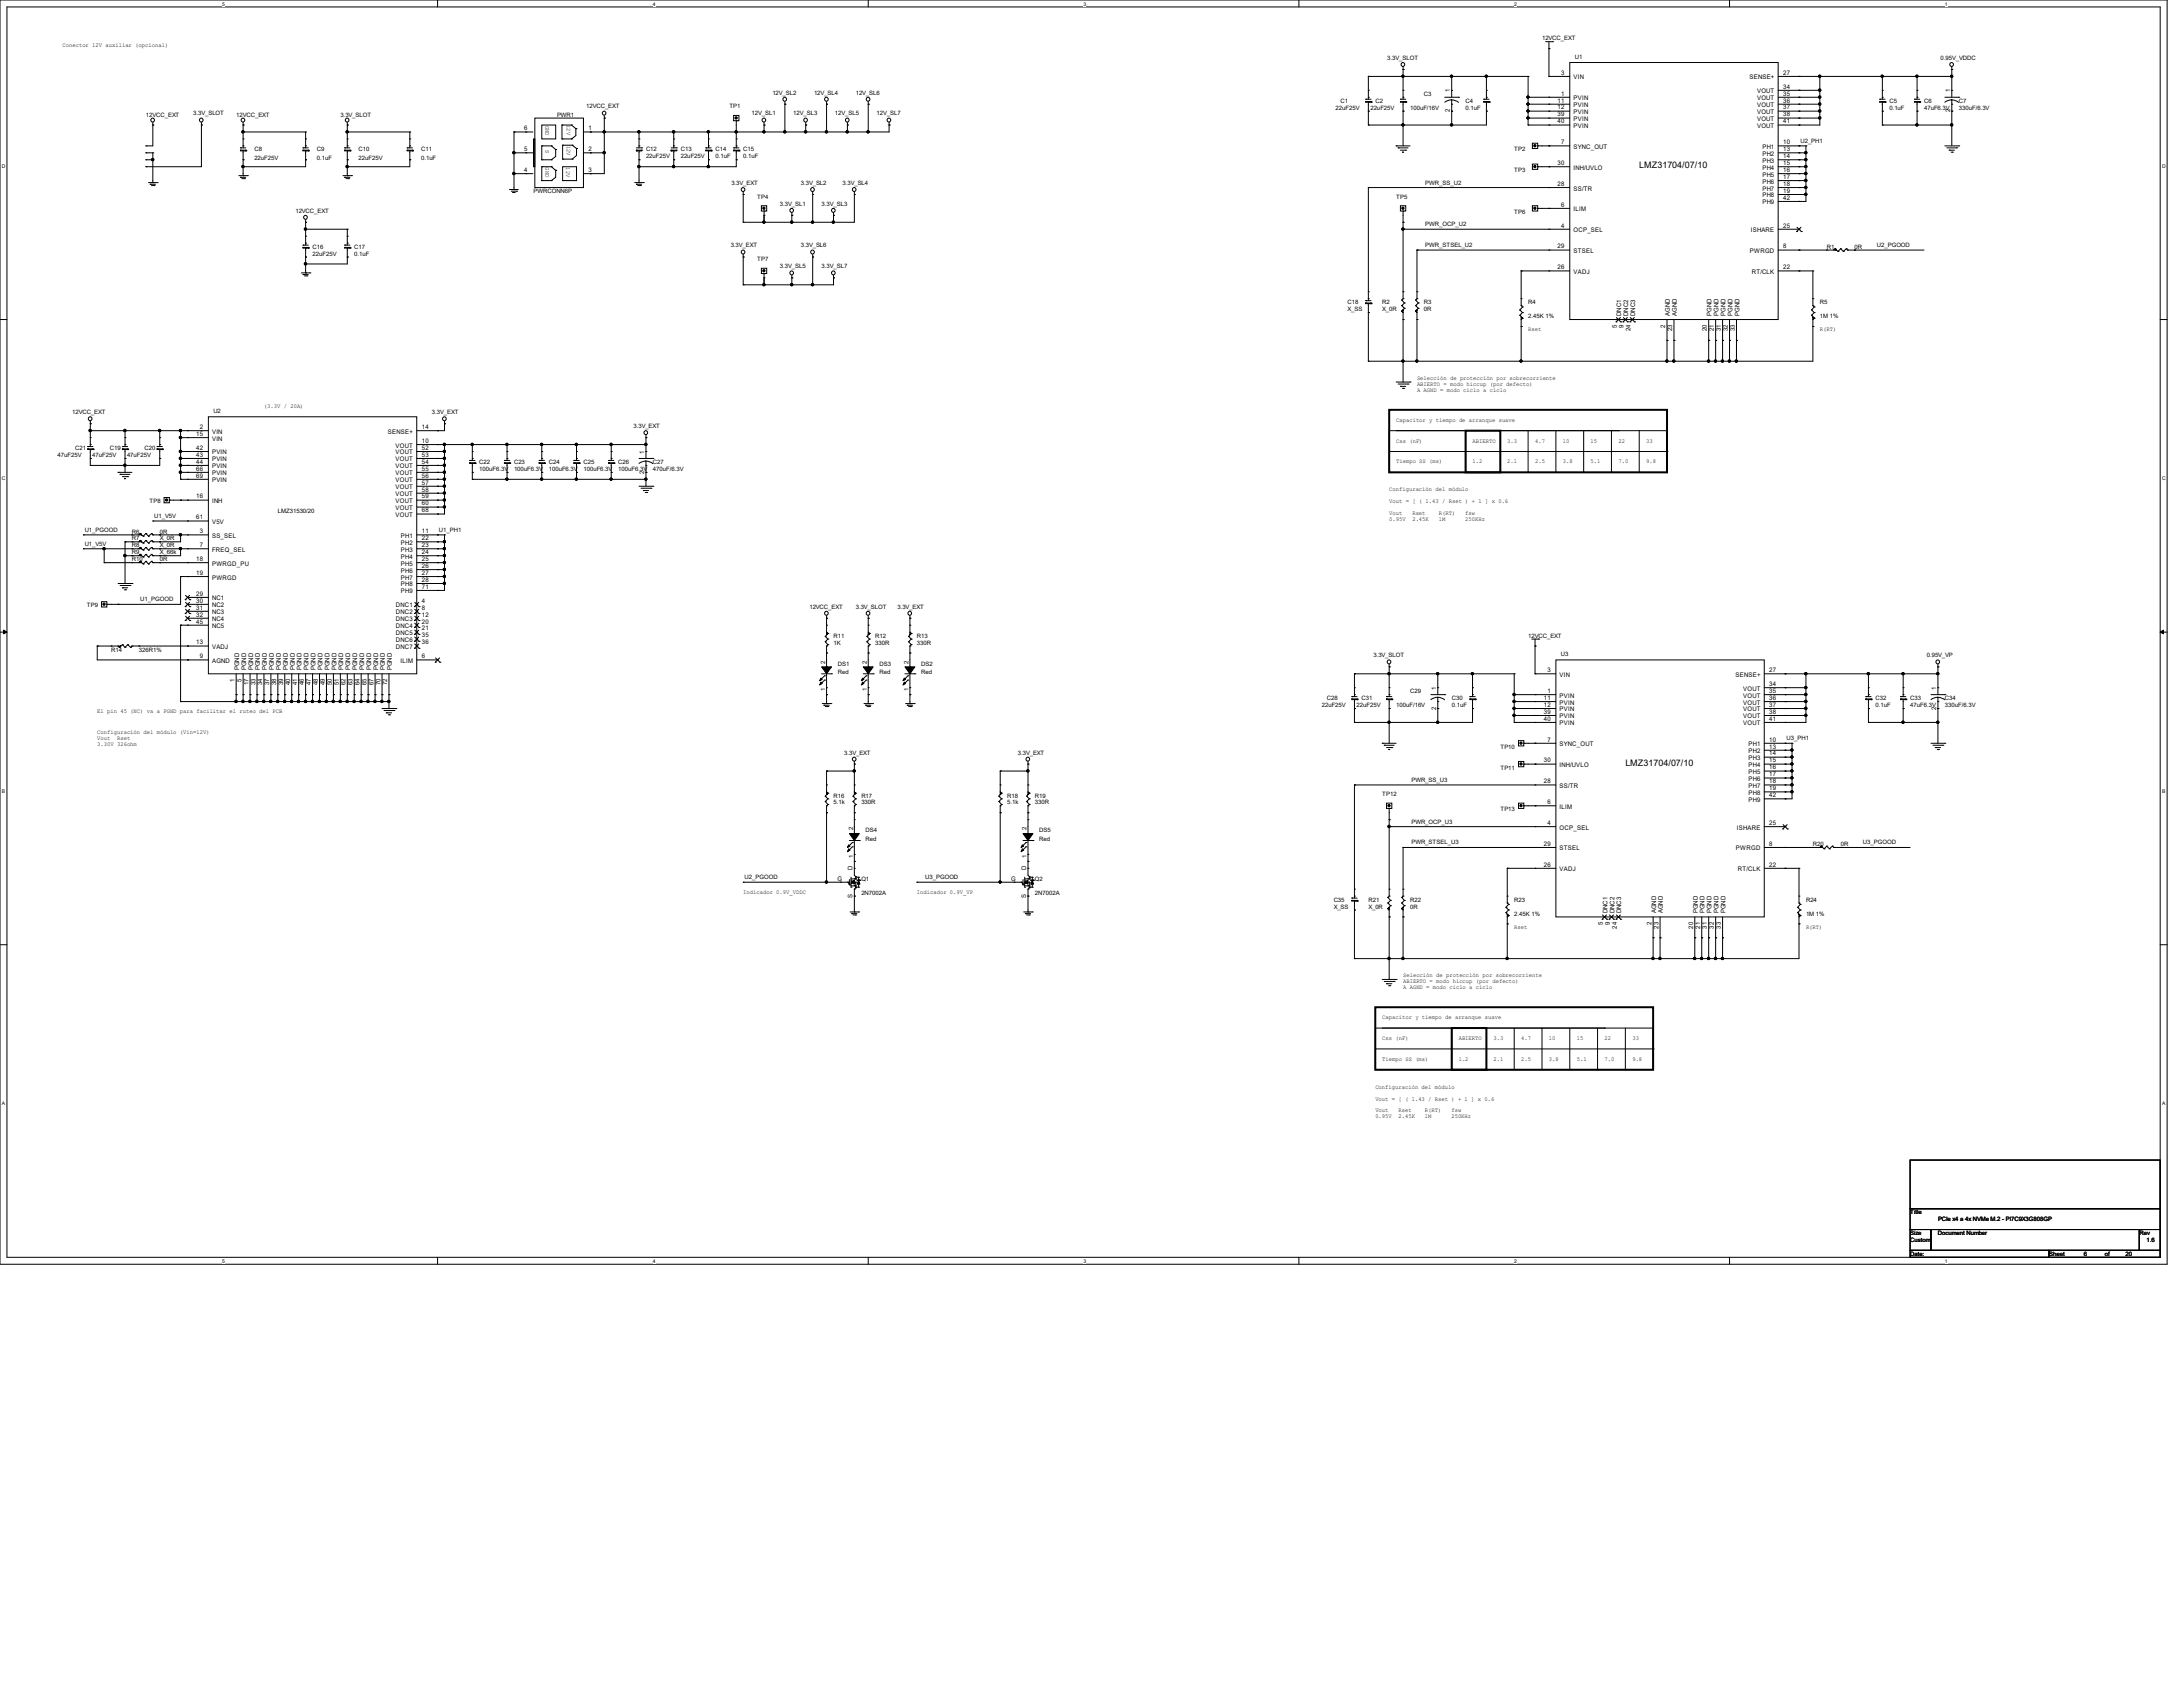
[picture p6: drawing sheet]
<svg xmlns="http://www.w3.org/2000/svg" width="279mm" height="216mm" viewBox="0 0 279 216" stroke-linecap="round" stroke-linejoin="round" font-family="sans-serif">
<defs><g id="words">
<g font-size="1.1">
<text x="209.8" y="21.5">LMZ31704/07/10</text>
<text x="208" y="98">LMZ31704/07/10</text>
</g>
<g font-size=".8">
<text x="8" y="6">Conector 12V auxiliar (opcional)</text>
<text x="197.4" y="5.2">12VCC_EXT</text>
<text x="177.6" y="7.7">3.3V_SLOT</text>
<text x="185.6" y="11.8" transform="rotate(-90 185.6 11.8)">1</text>
<text x="199.8" y="9.6">3</text>
<text x="201.4" y="10.2">VIN</text>
<text x="201.6" y="7.5">U1</text>
<text x="223.9" y="10.2">SENSE+</text>
<text x="224.9" y="11.9">VOUT</text>
<text x="228.2" y="11.3">34</text>
<text x="228.2" y="9.6">27</text>
<text x="248.4" y="7.7">0.95V_VDDC</text>
<text x="249.6" y="11.8" transform="rotate(-90 249.6 11.8)">1</text>
<text x="18.7" y="14.9">12VCC_EXT</text>
<text x="24.7" y="14.8">3.3V_SLOT</text>
<text x="30.2" y="14.9">12VCC_EXT</text>
<text x="43.6" y="14.9">3.3V_SLOT</text>
<text x="67.1" y="16.7">6</text>
<text x="69.8" y="16.1" transform="rotate(90 69.8 16.1)">GND</text>
<text x="71.3" y="14.9">PWR1</text>
<text x="72.6" y="16" transform="rotate(90 72.6 16)">12V</text>
<text x="75" y="13.9">12VCC_EXT</text>
<text x="75.3" y="16.7">1</text>
<text x="93.3" y="13.9">TP1</text>
<text x="96.2" y="14.8">12V_SL1</text>
<text x="98.9" y="12.1">12V_SL2</text>
<text x="101.5" y="14.8">12V_SL3</text>
<text x="104.2" y="12.1">12V_SL4</text>
<text x="106.9" y="14.8">12V_SL5</text>
<text x="109.5" y="12.1">12V_SL6</text>
<text x="112.2" y="14.8">12V_SL7</text>
<text x="171" y="14.1">22uF25V</text>
<text x="171.6" y="13.2">C1</text>
<text x="175.4" y="14.1">22uF25V</text>
<text x="176" y="13.2">C2</text>
<text x="180.5" y="14.1">100uF/16V</text>
<text x="182.3" y="12.3">C3</text>
<text x="185.6" y="14.4" transform="rotate(-90 185.6 14.4)">2</text>
<text x="187.6" y="13.2">C4</text>
<text x="187.6" y="14.1">0.1uF</text>
<text x="199.4" y="13.1">11</text>
<text x="199.4" y="14">12</text>
<text x="199.4" y="14.9">39</text>
<text x="199.4" y="15.8">40</text>
<text x="199.8" y="12.2">1</text>
<text x="201.4" y="12.8">PVIN</text>
<text x="201.4" y="13.7">PVIN</text>
<text x="201.4" y="14.6">PVIN</text>
<text x="201.4" y="15.5">PVIN</text>
<text x="201.4" y="16.4">PVIN</text>
<text x="224.9" y="12.8">VOUT</text>
<text x="224.9" y="13.7">VOUT</text>
<text x="224.9" y="14.6">VOUT</text>
<text x="224.9" y="15.5">VOUT</text>
<text x="224.9" y="16.4">VOUT</text>
<text x="228.2" y="12.2">35</text>
<text x="228.2" y="13.1">36</text>
<text x="228.2" y="14">37</text>
<text x="228.2" y="14.9">38</text>
<text x="228.2" y="15.8">41</text>
<text x="241.8" y="13.2">C5</text>
<text x="241.8" y="14.1">0.1uF</text>
<text x="246.3" y="13.2">C6</text>
<text x="246.3" y="14.1">47uF6.3V</text>
<text x="249.6" y="14.4" transform="rotate(-90 249.6 14.4)">2</text>
<text x="250.7" y="13.2">C7</text>
<text x="250.7" y="14.1">330uF/6.3V</text>
<text x="32.6" y="19.4">C8</text>
<text x="32.6" y="20.4">22uF25V</text>
<text x="40.6" y="19.4">C9</text>
<text x="40.6" y="20.4">0.1uF</text>
<text x="45.9" y="19.4">C10</text>
<text x="45.9" y="20.4">22uF25V</text>
<text x="53.9" y="19.4">C11</text>
<text x="53.9" y="20.4">0.1uF</text>
<text x="67.1" y="19.3">5</text>
<text x="67.1" y="22">4</text>
<text x="69.8" y="19.1" transform="rotate(90 69.8 19.1)">S</text>
<text x="69.8" y="21.4" transform="rotate(90 69.8 21.4)">GND</text>
<text x="72.5" y="21.4" transform="rotate(90 72.5 21.4)">12V</text>
<text x="72.6" y="18.7" transform="rotate(90 72.6 18.7)">12V</text>
<text x="75.3" y="19.3">2</text>
<text x="75.3" y="22">3</text>
<text x="82.7" y="19.4">C12</text>
<text x="82.7" y="20.3">22uF25V</text>
<text x="87.1" y="19.4">C13</text>
<text x="87.1" y="20.3">22uF25V</text>
<text x="91.6" y="19.4">C14</text>
<text x="91.6" y="20.3">0.1uF</text>
<text x="93.6" y="23.7">3.3V_EXT</text>
<text x="95.1" y="19.4">C15</text>
<text x="95.1" y="20.3">0.1uF</text>
<text x="102.5" y="23.7">3.3V_SL2</text>
<text x="107.8" y="23.7">3.3V_SL4</text>
<text x="182.4" y="23.6">PWR_SS_U2</text>
<text x="193.8" y="22.1">TP3</text>
<text x="193.8" y="19.4">TP2</text>
<text x="199.4" y="21.1">30</text>
<text x="199.4" y="23.8">28</text>
<text x="199.8" y="18.5">7</text>
<text x="201.4" y="21.7">INH/UVLO</text>
<text x="201.4" y="19">SYNC_OUT</text>
<text x="225.6" y="19">PH1</text>
<text x="225.6" y="19.9">PH2</text>
<text x="225.6" y="20.8">PH3</text>
<text x="225.6" y="21.7">PH4</text>
<text x="225.6" y="22.6">PH5</text>
<text x="225.6" y="23.5">PH6</text>
<text x="228.2" y="18.5">10</text>
<text x="228.2" y="19.3">13</text>
<text x="228.2" y="20.2">14</text>
<text x="228.2" y="21.1">15</text>
<text x="228.2" y="22">16</text>
<text x="228.2" y="22.9">17</text>
<text x="228.2" y="23.8">18</text>
<text x="230.4" y="18.3">U2_PH1</text>
<text x="37.8" y="27.2">12VCC_EXT</text>
<text x="68.3" y="24.7">PWRCONN6P</text>
<text x="96.9" y="25.4">TP4</text>
<text x="99.8" y="26.3">3.3V_SL1</text>
<text x="105.2" y="26.3">3.3V_SL3</text>
<text x="178.7" y="25.4">TP5</text>
<text x="182.4" y="29">PWR_OCP_U2</text>
<text x="193.8" y="27.4">TP6</text>
<text x="199.8" y="26.5">6</text>
<text x="199.8" y="29.1">4</text>
<text x="201.4" y="27">ILIM</text>
<text x="201.4" y="24.4">SS/TR</text>
<text x="201.4" y="29.7">OCP_SEL</text>
<text x="224.1" y="29.7">ISHARE</text>
<text x="225.6" y="24.4">PH7</text>
<text x="225.6" y="25.3">PH8</text>
<text x="225.6" y="26.2">PH9</text>
<text x="228.2" y="29.1">25</text>
<text x="228.2" y="24.7">19</text>
<text x="228.2" y="25.6">42</text>
<text x="40" y="31.8">C16</text>
<text x="40" y="32.7">22uF25V</text>
<text x="45.3" y="31.8">C17</text>
<text x="45.3" y="32.7">0.1uF</text>
<text x="93.5" y="31.7">3.3V_EXT</text>
<text x="96.9" y="33.4">TP7</text>
<text x="99.8" y="34.3">3.3V_SL5</text>
<text x="102.5" y="31.7">3.3V_SL6</text>
<text x="105.2" y="34.3">3.3V_SL7</text>
<text x="182.4" y="31.6">PWR_STSEL_U2</text>
<text x="199.4" y="34.5">26</text>
<text x="199.4" y="31.8">29</text>
<text x="201.4" y="35.1">VADJ</text>
<text x="201.4" y="32.4">STSEL</text>
<text x="224" y="32.4">PWRGD</text>
<text x="224.2" y="35.1">RT/CLK</text>
<text x="228.2" y="34.5">22</text>
<text x="228.2" y="31.8">8</text>
<text x="233.8" y="31.8">R1</text>
<text x="237.4" y="31.8">0R</text>
<text x="240.2" y="31.6">U2_PGOOD</text>
<text x="172.5" y="38.9">C18</text>
<text x="172.5" y="39.8">X_SS</text>
<text x="176.9" y="38.9">R2</text>
<text x="176.9" y="39.8">X_0R</text>
<text x="182.3" y="38.9">R3</text>
<text x="182.3" y="39.8">0R</text>
<text x="195.6" y="38.9">R4</text>
<text x="195.6" y="40.7">2.45K 1%</text>
<text x="206.9" y="42" transform="rotate(-90 206.9 42)">5</text>
<text x="207.5" y="40.4" transform="rotate(-90 207.5 40.4)">DNC1</text>
<text x="207.8" y="42" transform="rotate(-90 207.8 42)">9</text>
<text x="208.4" y="40.4" transform="rotate(-90 208.4 40.4)">DNC2</text>
<text x="209.3" y="40.4" transform="rotate(-90 209.3 40.4)">DNC3</text>
<text x="213.1" y="42" transform="rotate(-90 213.1 42)">2</text>
<text x="213.7" y="40.4" transform="rotate(-90 213.7 40.4)">AGND</text>
<text x="214.6" y="40.4" transform="rotate(-90 214.6 40.4)">AGND</text>
<text x="219.1" y="40.4" transform="rotate(-90 219.1 40.4)">PGND</text>
<text x="220" y="40.4" transform="rotate(-90 220 40.4)">PGND</text>
<text x="220.8" y="40.4" transform="rotate(-90 220.8 40.4)">PGND</text>
<text x="221.7" y="40.4" transform="rotate(-90 221.7 40.4)">PGND</text>
<text x="222.6" y="40.4" transform="rotate(-90 222.6 40.4)">PGND</text>
<text x="232.9" y="38.9">R5</text>
<text x="232.9" y="40.7">1M 1%</text>
<text x="195.6" y="42.4">Rset</text>
<text x="208.7" y="42.4" transform="rotate(-90 208.7 42.4)">24</text>
<text x="214" y="42.4" transform="rotate(-90 214 42.4)">23</text>
<text x="218.5" y="42.4" transform="rotate(-90 218.5 42.4)">20</text>
<text x="219.4" y="42.4" transform="rotate(-90 219.4 42.4)">21</text>
<text x="220.3" y="42.4" transform="rotate(-90 220.3 42.4)">31</text>
<text x="221.1" y="42.4" transform="rotate(-90 221.1 42.4)">32</text>
<text x="222" y="42.4" transform="rotate(-90 222 42.4)">33</text>
<text x="232.9" y="42.4">R(RT)</text>
<text x="9.2" y="53">12VCC_EXT</text>
<text x="27.3" y="52.8">U2</text>
<text x="33.8" y="52.2">(3.3V / 20A)</text>
<text x="55.3" y="53">3.3V_EXT</text>
<text x="178.7" y="54">Capacitor y tiempo de arranque suave</text>
<text x="181.4" y="48.6">Selección de protección por sobrecorriente</text>
<text x="181.4" y="49.4">ABIERTO = modo hiccup (por defecto)</text>
<text x="181.4" y="50.2">A AGND = modo ciclo a ciclo</text>
<text x="7.4" y="58.5">47uF25V</text>
<text x="9.6" y="57.6">C21</text>
<text x="11.8" y="58.5">47uF25V</text>
<text x="14.1" y="57.6">C19</text>
<text x="16.3" y="58.5">47uF25V</text>
<text x="18.5" y="57.6">C20</text>
<text x="25.1" y="55.8">15</text>
<text x="25.1" y="57.6">42</text>
<text x="25.1" y="58.5">43</text>
<text x="25.1" y="59.3">44</text>
<text x="25.6" y="54.9">2</text>
<text x="27.1" y="55.5">VIN</text>
<text x="27.1" y="56.4">VIN</text>
<text x="27.1" y="58.2">PVIN</text>
<text x="27.1" y="59.1">PVIN</text>
<text x="27.1" y="59.9">PVIN</text>
<text x="49.7" y="55.5">SENSE+</text>
<text x="50.6" y="57.3">VOUT</text>
<text x="50.6" y="58.2">VOUT</text>
<text x="50.6" y="59.1">VOUT</text>
<text x="50.6" y="59.9">VOUT</text>
<text x="54" y="56.7">10</text>
<text x="54" y="54.9">14</text>
<text x="54" y="57.6">52</text>
<text x="54" y="58.5">53</text>
<text x="54" y="59.3">54</text>
<text x="61.3" y="59.4">C22</text>
<text x="65.8" y="59.4">C23</text>
<text x="70.2" y="59.4">C24</text>
<text x="74.7" y="59.4">C25</text>
<text x="79.1" y="59.4">C26</text>
<text x="81.1" y="54.8">3.3V_EXT</text>
<text x="82.5" y="58" transform="rotate(-90 82.5 58)">1</text>
<text x="83.6" y="59.4">C27</text>
<text x="178.7" y="56.6">Css (nF)</text>
<text x="178.7" y="59.3">Tiempo SS (ms)</text>
<text x="188.5" y="56.6">ABIERTO</text>
<text x="188.5" y="59.3">1.2</text>
<text x="192.9" y="56.6">3.3</text>
<text x="192.9" y="59.3">2.1</text>
<text x="196.5" y="56.6">4.7</text>
<text x="196.5" y="59.3">2.5</text>
<text x="200" y="56.6">10</text>
<text x="200" y="59.3">3.8</text>
<text x="203.6" y="56.6">15</text>
<text x="203.6" y="59.3">5.1</text>
<text x="207.1" y="56.6">22</text>
<text x="207.1" y="59.3">7.0</text>
<text x="210.7" y="56.6">33</text>
<text x="210.7" y="59.3">9.8</text>
<text x="19.1" y="64.4">TP8</text>
<text x="25.1" y="63.8">16</text>
<text x="25.1" y="60.2">66</text>
<text x="25.1" y="61.1">69</text>
<text x="27.1" y="64.4">INH</text>
<text x="27.1" y="60.8">PVIN</text>
<text x="27.1" y="61.7">PVIN</text>
<text x="35.6" y="65.6">LMZ31530/20</text>
<text x="50.6" y="60.8">VOUT</text>
<text x="50.6" y="61.7">VOUT</text>
<text x="50.6" y="62.6">VOUT</text>
<text x="50.6" y="63.5">VOUT</text>
<text x="50.6" y="64.4">VOUT</text>
<text x="50.6" y="65.3">VOUT</text>
<text x="54" y="60.2">55</text>
<text x="54" y="61.1">56</text>
<text x="54" y="62">57</text>
<text x="54" y="62.9">58</text>
<text x="54" y="63.8">59</text>
<text x="54" y="64.7">60</text>
<text x="54" y="65.6">68</text>
<text x="61.3" y="60.3">100uF6.3V</text>
<text x="65.8" y="60.3">100uF6.3V</text>
<text x="70.2" y="60.3">100uF6.3V</text>
<text x="74.7" y="60.3">100uF6.3V</text>
<text x="79.1" y="60.3">100uF6.3V</text>
<text x="82.5" y="60.6" transform="rotate(-90 82.5 60.6)">2</text>
<text x="83.6" y="60.3">470uF/6.3V</text>
<text x="177.8" y="62.9">Configuración del módulo</text>
<text x="177.8" y="64.4">Vout = [ ( 1.43 / Rset ) + 1 ] x 0.6</text>
<text x="177.8" y="65.9">Vout</text>
<text x="180.8" y="65.9">Rset</text>
<text x="184.2" y="65.9">R(RT)</text>
<text x="187.5" y="65.9">fsw</text>
<text x="10.8" y="69.8">U1_V5V</text>
<text x="10.8" y="68.1">U1_PGOOD</text>
<text x="16.9" y="70.1">R8</text>
<text x="16.9" y="71">R9</text>
<text x="16.9" y="71.8">R10</text>
<text x="16.9" y="68.3">R6</text>
<text x="16.9" y="69.2">R7</text>
<text x="19.7" y="66.3">U1_V5V</text>
<text x="20.4" y="70.1">X_0R</text>
<text x="20.4" y="71">X_66k</text>
<text x="20.4" y="71.8">0R</text>
<text x="20.4" y="68.3">0R</text>
<text x="20.4" y="69.2">X_0R</text>
<text x="25.1" y="71.8">18</text>
<text x="25.1" y="66.5">61</text>
<text x="25.6" y="68.2">3</text>
<text x="25.6" y="70">7</text>
<text x="27.1" y="68.8">SS_SEL</text>
<text x="27.1" y="70.6">FREQ_SEL</text>
<text x="27.1" y="67.1">V5V</text>
<text x="50.6" y="66.2">VOUT</text>
<text x="51.3" y="68.8">PH1</text>
<text x="51.3" y="69.7">PH2</text>
<text x="51.3" y="70.6">PH3</text>
<text x="51.3" y="71.5">PH4</text>
<text x="54" y="68.2">11</text>
<text x="54" y="69.1">22</text>
<text x="54" y="70">23</text>
<text x="54" y="70.9">24</text>
<text x="54" y="71.8">25</text>
<text x="56.2" y="68.1">U1_PH1</text>
<text x="177.8" y="66.7">0.95V</text>
<text x="180.8" y="66.7">2.45K</text>
<text x="184.2" y="66.7">1M</text>
<text x="187.5" y="66.7">250KHz</text>
<text x="11.1" y="77.7">TP9</text>
<text x="18" y="77">U1_PGOOD</text>
<text x="25.1" y="73.6">19</text>
<text x="25.1" y="76.2">29</text>
<text x="25.1" y="77.1">30</text>
<text x="27.1" y="72.4">PWRGD_PU</text>
<text x="27.1" y="74.2">PWRGD</text>
<text x="27.1" y="76.8">NC1</text>
<text x="27.1" y="77.7">NC2</text>
<text x="50.7" y="77.7">DNC1</text>
<text x="51.3" y="72.4">PH5</text>
<text x="51.3" y="73.3">PH6</text>
<text x="51.3" y="74.2">PH7</text>
<text x="51.3" y="75.1">PH8</text>
<text x="51.3" y="75.9">PH9</text>
<text x="54" y="77.1">4</text>
<text x="54" y="72.7">26</text>
<text x="54" y="73.6">27</text>
<text x="54" y="74.5">28</text>
<text x="54" y="75.4">71</text>
<text x="103.6" y="77.9">12VCC_EXT</text>
<text x="109.5" y="77.9">3.3V_SLOT</text>
<text x="114.9" y="77.9">3.3V_EXT</text>
<text x="14.2" y="83.4">R14</text>
<text x="17.8" y="83.4">326R1%</text>
<text x="25.1" y="82.5">13</text>
<text x="25.1" y="78">31</text>
<text x="25.1" y="78.9">32</text>
<text x="25.1" y="79.8">45</text>
<text x="27.1" y="83.1">VADJ</text>
<text x="27.1" y="78.6">NC3</text>
<text x="27.1" y="79.5">NC4</text>
<text x="27.1" y="80.4">NC5</text>
<text x="50.7" y="78.6">DNC2</text>
<text x="50.7" y="79.5">DNC3</text>
<text x="50.7" y="80.4">DNC4</text>
<text x="50.7" y="81.3">DNC5</text>
<text x="50.7" y="82.2">DNC6</text>
<text x="50.7" y="83.1">DNC7</text>
<text x="54" y="78">8</text>
<text x="54" y="78.9">12</text>
<text x="54" y="79.8">20</text>
<text x="54" y="80.7">21</text>
<text x="54" y="81.6">35</text>
<text x="54" y="82.5">36</text>
<text x="106.7" y="81.6">R11</text>
<text x="106.7" y="82.5">1K</text>
<text x="112" y="81.6">R12</text>
<text x="112" y="82.5">330R</text>
<text x="117.4" y="81.6">R13</text>
<text x="117.4" y="82.5">330R</text>
<text x="195.6" y="81.6">12VCC_EXT</text>
<text x="199.8" y="83.9">U3</text>
<text x="25.6" y="84.2">9</text>
<text x="27.1" y="84.8">AGND</text>
<text x="30" y="87.3" transform="rotate(-90 30 87.3)">1</text>
<text x="30.6" y="85.8" transform="rotate(-90 30.6 85.8)">PGND</text>
<text x="30.9" y="87.3" transform="rotate(-90 30.9 87.3)">5</text>
<text x="31.5" y="85.8" transform="rotate(-90 31.5 85.8)">PGND</text>
<text x="31.8" y="87.7" transform="rotate(-90 31.8 87.7)">17</text>
<text x="32.4" y="85.8" transform="rotate(-90 32.4 85.8)">PGND</text>
<text x="32.7" y="87.7" transform="rotate(-90 32.7 87.7)">33</text>
<text x="33.3" y="85.8" transform="rotate(-90 33.3 85.8)">PGND</text>
<text x="33.6" y="87.7" transform="rotate(-90 33.6 87.7)">34</text>
<text x="34.2" y="85.8" transform="rotate(-90 34.2 85.8)">PGND</text>
<text x="34.5" y="87.7" transform="rotate(-90 34.5 87.7)">37</text>
<text x="35.1" y="85.8" transform="rotate(-90 35.1 85.8)">PGND</text>
<text x="35.3" y="87.7" transform="rotate(-90 35.3 87.7)">38</text>
<text x="35.9" y="85.8" transform="rotate(-90 35.9 85.8)">PGND</text>
<text x="36.2" y="87.7" transform="rotate(-90 36.2 87.7)">39</text>
<text x="36.8" y="85.8" transform="rotate(-90 36.8 85.8)">PGND</text>
<text x="37.1" y="87.7" transform="rotate(-90 37.1 87.7)">40</text>
<text x="37.7" y="85.8" transform="rotate(-90 37.7 85.8)">PGND</text>
<text x="38" y="87.7" transform="rotate(-90 38 87.7)">41</text>
<text x="38.6" y="85.8" transform="rotate(-90 38.6 85.8)">PGND</text>
<text x="38.9" y="87.7" transform="rotate(-90 38.9 87.7)">46</text>
<text x="39.5" y="85.8" transform="rotate(-90 39.5 85.8)">PGND</text>
<text x="39.8" y="87.7" transform="rotate(-90 39.8 87.7)">47</text>
<text x="40.4" y="85.8" transform="rotate(-90 40.4 85.8)">PGND</text>
<text x="40.7" y="87.7" transform="rotate(-90 40.7 87.7)">48</text>
<text x="41.3" y="85.8" transform="rotate(-90 41.3 85.8)">PGND</text>
<text x="41.6" y="87.7" transform="rotate(-90 41.6 87.7)">49</text>
<text x="42.2" y="85.8" transform="rotate(-90 42.2 85.8)">PGND</text>
<text x="42.5" y="87.7" transform="rotate(-90 42.5 87.7)">50</text>
<text x="43.1" y="85.8" transform="rotate(-90 43.1 85.8)">PGND</text>
<text x="43.3" y="87.7" transform="rotate(-90 43.3 87.7)">51</text>
<text x="43.9" y="85.8" transform="rotate(-90 43.9 85.8)">PGND</text>
<text x="44.2" y="87.7" transform="rotate(-90 44.2 87.7)">62</text>
<text x="44.8" y="85.8" transform="rotate(-90 44.8 85.8)">PGND</text>
<text x="45.1" y="87.7" transform="rotate(-90 45.1 87.7)">63</text>
<text x="45.7" y="85.8" transform="rotate(-90 45.7 85.8)">PGND</text>
<text x="46" y="87.7" transform="rotate(-90 46 87.7)">64</text>
<text x="46.6" y="85.8" transform="rotate(-90 46.6 85.8)">PGND</text>
<text x="46.9" y="87.7" transform="rotate(-90 46.9 87.7)">65</text>
<text x="47.5" y="85.8" transform="rotate(-90 47.5 85.8)">PGND</text>
<text x="47.8" y="87.7" transform="rotate(-90 47.8 87.7)">67</text>
<text x="48.4" y="85.8" transform="rotate(-90 48.4 85.8)">PGND</text>
<text x="48.7" y="87.7" transform="rotate(-90 48.7 87.7)">70</text>
<text x="49.3" y="85.8" transform="rotate(-90 49.3 85.8)">PGND</text>
<text x="49.6" y="87.7" transform="rotate(-90 49.6 87.7)">72</text>
<text x="50.2" y="85.8" transform="rotate(-90 50.2 85.8)">PGND</text>
<text x="51.3" y="84.8">ILIM</text>
<text x="54" y="84.2">6</text>
<text x="105.6" y="88.5" transform="rotate(-90 105.6 88.5)">1</text>
<text x="105.6" y="84.9" transform="rotate(-90 105.6 84.9)">2</text>
<text x="107.2" y="85.2">DS1</text>
<text x="107.2" y="86.2">Red</text>
<text x="111" y="88.5" transform="rotate(-90 111 88.5)">1</text>
<text x="111" y="84.9" transform="rotate(-90 111 84.9)">2</text>
<text x="112.6" y="85.2">DS3</text>
<text x="112.6" y="86.2">Red</text>
<text x="116.3" y="88.5" transform="rotate(-90 116.3 88.5)">1</text>
<text x="116.3" y="84.9" transform="rotate(-90 116.3 84.9)">2</text>
<text x="117.9" y="85.2">DS2</text>
<text x="117.9" y="86.2">Red</text>
<text x="169.8" y="89.6">C28</text>
<text x="174.3" y="89.6">C31</text>
<text x="175.8" y="84.1">3.3V_SLOT</text>
<text x="180.5" y="88.7">C29</text>
<text x="183.8" y="88.3" transform="rotate(-90 183.8 88.3)">1</text>
<text x="185.8" y="89.6">C30</text>
<text x="197.6" y="89.6">11</text>
<text x="198" y="86">3</text>
<text x="198" y="88.7">1</text>
<text x="199.6" y="86.6">VIN</text>
<text x="199.6" y="89.3">PVIN</text>
<text x="222.1" y="86.6">SENSE+</text>
<text x="223.1" y="88.4">VOUT</text>
<text x="223.1" y="89.3">VOUT</text>
<text x="226.5" y="87.8">34</text>
<text x="226.5" y="86">27</text>
<text x="226.5" y="88.7">35</text>
<text x="226.5" y="89.6">36</text>
<text x="240" y="89.6">C32</text>
<text x="244.5" y="89.6">C33</text>
<text x="246.6" y="84.1">0.95V_VP</text>
<text x="247.8" y="88.3" transform="rotate(-90 247.8 88.3)">1</text>
<text x="248.9" y="89.6">C34</text>
<text x="12.4" y="91.3">El pin 45 (NC) va a PGND para facilitar el ruteo del PCB</text>
<text x="12.4" y="94">Configuración del módulo (Vin=12V)</text>
<text x="12.4" y="94.7">Vout</text>
<text x="12.4" y="95.5">3.30V 326ohm</text>
<text x="15" y="94.7">Rset</text>
<text x="169.2" y="90.5">22uF25V</text>
<text x="173.6" y="90.5">22uF25V</text>
<text x="178.7" y="90.5">100uF/16V</text>
<text x="183.8" y="90.9" transform="rotate(-90 183.8 90.9)">2</text>
<text x="185.8" y="90.5">0.1uF</text>
<text x="192" y="95.8">TP10</text>
<text x="197.6" y="90.5">12</text>
<text x="197.6" y="91.4">39</text>
<text x="197.6" y="92.2">40</text>
<text x="198" y="94.9">7</text>
<text x="199.6" y="95.5">SYNC_OUT</text>
<text x="199.6" y="90.2">PVIN</text>
<text x="199.6" y="91.1">PVIN</text>
<text x="199.6" y="91.9">PVIN</text>
<text x="199.6" y="92.8">PVIN</text>
<text x="223.1" y="90.2">VOUT</text>
<text x="223.1" y="91.1">VOUT</text>
<text x="223.1" y="91.9">VOUT</text>
<text x="223.1" y="92.8">VOUT</text>
<text x="223.8" y="95.5">PH1</text>
<text x="226.5" y="94.9">10</text>
<text x="226.5" y="95.8">13</text>
<text x="226.5" y="90.5">37</text>
<text x="226.5" y="91.4">38</text>
<text x="226.5" y="92.2">41</text>
<text x="228.7" y="94.7">U3_PH1</text>
<text x="240" y="90.5">0.1uF</text>
<text x="244.5" y="90.5">47uF6.3V</text>
<text x="247.8" y="90.9" transform="rotate(-90 247.8 90.9)">2</text>
<text x="248.9" y="90.5">330uF/6.3V</text>
<text x="108" y="96.6">3.3V_EXT</text>
<text x="130.3" y="96.6">3.3V_EXT</text>
<text x="176.9" y="101.9">TP12</text>
<text x="180.6" y="100.1">PWR_SS_U3</text>
<text x="192" y="98.5">TP11</text>
<text x="197.6" y="97.6">30</text>
<text x="197.6" y="100.2">28</text>
<text x="199.6" y="98.2">INH/UVLO</text>
<text x="199.6" y="100.8">SS/TR</text>
<text x="223.8" y="96.4">PH2</text>
<text x="223.8" y="97.3">PH3</text>
<text x="223.8" y="98.2">PH4</text>
<text x="223.8" y="99.1">PH5</text>
<text x="223.8" y="99.9">PH6</text>
<text x="223.8" y="100.8">PH7</text>
<text x="223.8" y="101.7">PH8</text>
<text x="226.5" y="96.7">14</text>
<text x="226.5" y="97.6">15</text>
<text x="226.5" y="98.5">16</text>
<text x="226.5" y="99.4">17</text>
<text x="226.5" y="100.2">18</text>
<text x="226.5" y="101.1">19</text>
<text x="106.7" y="102.1">R16</text>
<text x="106.7" y="103">5.1k</text>
<text x="109.2" y="106.3" transform="rotate(-90 109.2 106.3)">2</text>
<text x="110.2" y="102.1">R17</text>
<text x="110.2" y="103">330R</text>
<text x="110.8" y="106.5">DS4</text>
<text x="110.8" y="107.6">Red</text>
<text x="128.9" y="102.1">R18</text>
<text x="128.9" y="103">5.1k</text>
<text x="131.4" y="106.3" transform="rotate(-90 131.4 106.3)">2</text>
<text x="132.5" y="102.1">R19</text>
<text x="132.5" y="103">330R</text>
<text x="133" y="106.5">DS5</text>
<text x="133" y="107.6">Red</text>
<text x="180.6" y="105.4">PWR_OCP_U3</text>
<text x="192" y="103.8">TP13</text>
<text x="198" y="102.9">6</text>
<text x="198" y="105.6">4</text>
<text x="199.6" y="103.5">ILIM</text>
<text x="199.6" y="106.2">OCP_SEL</text>
<text x="222.3" y="106.2">ISHARE</text>
<text x="223.8" y="102.6">PH9</text>
<text x="226.5" y="105.6">25</text>
<text x="226.5" y="102">42</text>
<text x="95.3" y="112.5">U2_PGOOD</text>
<text x="107.2" y="112.7">G</text>
<text x="109.1" y="111.4" transform="rotate(-90 109.1 111.4)">D</text>
<text x="109.2" y="109.8" transform="rotate(-90 109.2 109.8)">1</text>
<text x="110.2" y="112.7">Q1</text>
<text x="118.4" y="112.5">U3_PGOOD</text>
<text x="129.4" y="112.7">G</text>
<text x="131.4" y="111.4" transform="rotate(-90 131.4 111.4)">D</text>
<text x="131.4" y="109.8" transform="rotate(-90 131.4 109.8)">1</text>
<text x="132.5" y="112.7">Q2</text>
<text x="180.6" y="108.1">PWR_STSEL_U3</text>
<text x="197.6" y="110.9">26</text>
<text x="197.6" y="108.2">29</text>
<text x="199.6" y="111.5">VADJ</text>
<text x="199.6" y="108.8">STSEL</text>
<text x="222.2" y="108.8">PWRGD</text>
<text x="222.4" y="111.5">RT/CLK</text>
<text x="226.5" y="110.9">22</text>
<text x="226.5" y="108.2">8</text>
<text x="232" y="108.3">R20</text>
<text x="235.6" y="108.3">0R</text>
<text x="238.4" y="108.1">U3_PGOOD</text>
<text x="95.1" y="114.4">Indicador 0.9V_VDDC</text>
<text x="109.1" y="114.9" transform="rotate(-90 109.1 114.9)">S</text>
<text x="110.2" y="114.5">2N7002A</text>
<text x="117.4" y="114.4">Indicador 0.9V_VP</text>
<text x="131.4" y="114.9" transform="rotate(-90 131.4 114.9)">S</text>
<text x="132.5" y="114.5">2N7002A</text>
<text x="170.7" y="115.4">C35</text>
<text x="170.7" y="116.3">X_SS</text>
<text x="175.1" y="115.4">R21</text>
<text x="175.1" y="116.3">X_0R</text>
<text x="180.5" y="115.4">R22</text>
<text x="180.5" y="116.3">0R</text>
<text x="193.8" y="118.9">Rset</text>
<text x="193.8" y="115.4">R23</text>
<text x="193.8" y="117.2">2.45K 1%</text>
<text x="205.1" y="118.4" transform="rotate(-90 205.1 118.4)">5</text>
<text x="205.7" y="116.9" transform="rotate(-90 205.7 116.9)">DNC1</text>
<text x="206" y="118.4" transform="rotate(-90 206 118.4)">9</text>
<text x="206.6" y="116.9" transform="rotate(-90 206.6 116.9)">DNC2</text>
<text x="206.9" y="118.8" transform="rotate(-90 206.9 118.8)">24</text>
<text x="207.5" y="116.9" transform="rotate(-90 207.5 116.9)">DNC3</text>
<text x="211.4" y="118.4" transform="rotate(-90 211.4 118.4)">2</text>
<text x="212" y="116.9" transform="rotate(-90 212 116.9)">AGND</text>
<text x="212.3" y="118.8" transform="rotate(-90 212.3 118.8)">23</text>
<text x="212.8" y="116.9" transform="rotate(-90 212.8 116.9)">AGND</text>
<text x="216.7" y="118.8" transform="rotate(-90 216.7 118.8)">20</text>
<text x="217.3" y="116.9" transform="rotate(-90 217.3 116.9)">PGND</text>
<text x="217.6" y="118.8" transform="rotate(-90 217.6 118.8)">21</text>
<text x="218.2" y="116.9" transform="rotate(-90 218.2 116.9)">PGND</text>
<text x="218.5" y="118.8" transform="rotate(-90 218.5 118.8)">31</text>
<text x="219.1" y="116.9" transform="rotate(-90 219.1 116.9)">PGND</text>
<text x="219.4" y="118.8" transform="rotate(-90 219.4 118.8)">32</text>
<text x="220" y="116.9" transform="rotate(-90 220 116.9)">PGND</text>
<text x="220.3" y="118.8" transform="rotate(-90 220.3 118.8)">33</text>
<text x="220.8" y="116.9" transform="rotate(-90 220.8 116.9)">PGND</text>
<text x="231.1" y="118.9">R(RT)</text>
<text x="231.2" y="115.4">R24</text>
<text x="231.2" y="117.2">1M 1%</text>
<text x="179.6" y="125.1">Selección de protección por sobrecorriente</text>
<text x="179.6" y="125.9">ABIERTO = modo hiccup (por defecto)</text>
<text x="176.9" y="130.4">Capacitor y tiempo de arranque suave</text>
<text x="179.6" y="126.6">A AGND = modo ciclo a ciclo</text>
<text x="176.9" y="133.1">Css (nF)</text>
<text x="176.9" y="135.8">Tiempo SS (ms)</text>
<text x="186.7" y="133.1">ABIERTO</text>
<text x="186.7" y="135.8">1.2</text>
<text x="191.1" y="133.1">3.3</text>
<text x="191.1" y="135.8">2.1</text>
<text x="194.7" y="133.1">4.7</text>
<text x="194.7" y="135.8">2.5</text>
<text x="198.3" y="133.1">10</text>
<text x="198.3" y="135.8">3.8</text>
<text x="201.8" y="133.1">15</text>
<text x="201.8" y="135.8">5.1</text>
<text x="205.4" y="133.1">22</text>
<text x="205.4" y="135.8">7.0</text>
<text x="208.9" y="133.1">33</text>
<text x="208.9" y="135.8">9.8</text>
<text x="176" y="139.3">Configuración del módulo</text>
<text x="176" y="140.8">Vout = [ ( 1.43 / Rset ) + 1 ] x 0.6</text>
<text x="176" y="142.4">Vout</text>
<text x="176" y="143.1">0.95V</text>
<text x="179" y="142.4">Rset</text>
<text x="179" y="143.1">2.45K</text>
<text x="182.4" y="142.4">R(RT)</text>
<text x="182.4" y="143.1">1M</text>
<text x="185.8" y="142.4">fsw</text>
<text x="185.8" y="143.1">250KHz</text>
<text x="244.5" y="155.4">Title</text>
<text x="244.5" y="158.1">Size</text>
<text x="244.5" y="160.7">Date:</text>
<text x="244.5" y="159">Custom</text>
<text x="248" y="158.1">Document Number</text>
<text x="248" y="156.3">PCIe x4 a 4x NVMe M.2 - PI7C9X3G808GP</text>
<text x="262.3" y="160.7">Sheet</text>
<text x="266.7" y="160.7">6</text>
<text x="269.4" y="160.7">of</text>
<text x="272" y="160.7">20</text>
<text x="273.8" y="158.1">Rev</text>
<text x="274.7" y="159">1.6</text>
</g>
<g font-size=".6">
<text x="28.4" y=".7">5</text>
<text x="83.6" y=".7">4</text>
<text x="138.7" y=".7">3</text>
<text x="193.8" y=".7">2</text>
<text x="248.9" y=".7">1</text>
<text x=".3" y="21.5">D</text>
<text x="276.7" y="21.5">D</text>
<text x=".3" y="61.5">C</text>
<text x="276.7" y="61.5">C</text>
<text x=".3" y="101.5">B</text>
<text x="276.7" y="101.5">B</text>
<text x=".3" y="141.5">A</text>
<text x="276.7" y="141.5">A</text>
<text x="28.4" y="161.6">5</text>
<text x="83.6" y="161.6">4</text>
<text x="138.7" y="161.6">3</text>
<text x="193.8" y="161.6">2</text>
<text x="248.9" y="161.6">1</text>
</g>
</g></defs>
<path d="M0 0h277.4v161.8h-277.4zM.9 .9h275.6v160h-275.6z" fill="none" stroke="#000" stroke-width=".13"/>
<g fill="#fff">
<path d="M28.4 .1h.4v.7h-.4z"/>
<path d="M28.4 161h.4v.8h-.4z"/>
</g>
<path d="M56 0v.9M56 160.9v.9" fill="none" stroke="#000" stroke-width=".13"/>
<g fill="#fff">
<path d="M83.6 .1h.3v.7h-.3z"/>
<path d="M83.6 161h.3v.8h-.3z"/>
</g>
<path d="M111.1 0v.9M111.1 160.9v.9" fill="none" stroke="#000" stroke-width=".13"/>
<g fill="#fff">
<path d="M138.7 .1h.3v.7h-.3z"/>
<path d="M138.7 161h.3v.8h-.3z"/>
</g>
<path d="M166.2 0v.9M166.2 160.9v.9" fill="none" stroke="#000" stroke-width=".13"/>
<g fill="#fff">
<path d="M193.8 .1h.3v.7h-.3z"/>
<path d="M193.8 161h.3v.8h-.3z"/>
</g>
<path d="M221.4 0v.9M221.4 160.9v.9" fill="none" stroke="#000" stroke-width=".13"/>
<g fill="#fff">
<path d="M248.9 .1h.4v.7h-.4z"/>
<path d="M248.9 161h.4v.8h-.4z"/>
<path d="M.3 20.9h.4v.7h-.4z"/>
<path d="M276.7 20.9h.5v.7h-.5z"/>
<path d="M.3 60.9h.4v.7h-.4z"/>
<path d="M276.7 60.9h.5v.7h-.5z"/>
</g>
<path d="M0 40.9h.9M276.5 40.9h.9" fill="none" stroke="#000" stroke-width=".13"/>
<g fill="#fff">
<path d="M.3 100.9h.4v.7h-.4z"/>
<path d="M276.7 100.9h.5v.7h-.5z"/>
</g>
<path d="M0 80.9h.9M276.5 80.9h.9" fill="none" stroke="#000" stroke-width=".13"/>
<path d="M.5 80.6l.4 .3-.4 .2zM276.5 80.9l.4-.3v.5z" fill="#000" stroke="#000" stroke-width=".13"/>
<g fill="#fff">
<path d="M.3 140.9h.3v.7h-.3z"/>
<path d="M276.7 140.9h.4v.7h-.4z"/>
</g>
<g fill="none" stroke="#000" stroke-width=".13">
<path d="M18.7 19.6h.1M18.7 18.7h.1M18.7 19.6h.9M19.6 16h.1M19.6 19.6h.1M19.6 15.7v3h-.9M19.6 19.6v3.8M25.8 16h.1M25.8 15.7v5.6h-7.1M30.8 18.9h.1M30.8 19.2h.1M30.8 18.9h.7"/>
<path d="M30.8 19.2h.7M30.8 19.2v.1h.7M31.1 16h.1M31.1 19.3h.1M31.1 18.7h.1M31.1 17.8h.1M31.1 16.9h.1M31.1 15.7v3.2M31.1 19.3v3.2M31.1 16.9h8M31.5 19.3h.1M31.5 19.2h.1"/>
<path d="M31.5 19.2v.1M38.8 18.9h.1M38.8 19.2h.1M38.8 18.9h.7M38.8 19.2h.7M38.8 19.2v.1h.7M39.1 19.3h.1M39.1 18.7h.1M39.1 17.8h.1M39.1 16.9h.1M39.1 16.9v2M39.1 19.3v2h-8"/>
<path d="M39.5 19.3h.1M39.5 19.2h.1M39.5 19.2v.1M44.1 18.9h.1M44.1 19.2h.1M44.1 18.9h.7M44.1 19.2h.7M44.1 19.2v.1h.7M44.4 16h.1M44.4 19.3h.1M44.4 18.7h.1M44.4 17.8h.1"/>
<path d="M44.4 16.9h.1M44.4 15.7v3.2M44.4 19.3v3.2M44.4 16.9h8.1M44.8 19.3h.1M44.8 19.2h.1M44.8 19.2v.1M52.1 18.9h.1M52.1 19.2h.1M52.1 18.9h.7M52.1 19.2h.7M52.1 19.2v.1h.7"/>
<path d="M52.5 19.3h.1M52.5 18.7h.1M52.5 17.8h.1M52.5 16.9h.1M52.5 19.3v2h-8.1M52.5 16.9v2M52.8 19.3h.1M52.8 19.2h.1M52.8 19.2v.1M65.8 16.9h.1M65.8 19.6h.1M65.8 16.9v7.4"/>
<path d="M65.8 19.6h2.4M65.8 16.9h2.4M67.3 19.6h.1M67.3 16.9h.1M68.3 17.8h.2v3.5h-.2zM68.5 15.1h6.2v8.9h-6.2zM69.3 16h1.8v1.8h-1.8zM69.3 18.7h.1M69.3 18.7h1.3M69.3 18.7v1.7M70.6 18.7h.1M70.6 18.7l.5 .4"/>
<path d="M71.1 19.1h.1M71.1 19.1v.9l-.5 .4M71.9 16h.1M71.9 17.8h.1M71.9 16h1.3M71.9 16v1.8M71.9 17.8h1.3M72 18.6h.1M72 18.6h1.2M72 18.6v1.8M73.2 16h.1M73.2 17.8h.1"/>
<path d="M73.2 16l.5 .5M73.2 18.6h.1M73.2 18.6l.6 .4M73.7 16.5h.1M73.7 16.5v.9l-.5 .4M73.8 19h.1M73.8 19v.9l-.6 .5M74.7 19.6h2.6M75.6 16.9h.1M75.6 19.6h.1M77.3 15.1h.1M77.3 16.9h.1"/>
<path d="M77.3 19.6h.1M77.3 14.8v7.4h-2.6M81.4 19.3h.1M81.4 19.2h.1M81.4 18.9h.7M81.4 19.2h.7M81.4 19.2v.1M81.8 19.3h.1M81.8 18.7h.1M81.8 17.8h.1M81.8 16.9h.1M81.8 16.9v2"/>
<path d="M81.8 19.3v4.1M82.1 18.9h.1M82.1 19.2h.1M82.1 19.2v.1h-.7M85.9 19.3h.1M85.9 19.2h.1M85.9 18.9h.7M85.9 19.2h.7M85.9 19.2v.1M86.2 19.3h.1M86.2 18.7h.1M86.2 17.8h.1"/>
<path d="M86.2 16.9h.1M86.2 16.9v2M86.2 19.3v2M86.6 18.9h.1M86.6 19.2h.1M86.6 19.2v.1h-.7M90.3 18.9h.1M90.3 19.2h.1M90.3 18.9h.7M90.3 19.2h.7M90.3 19.2v.1h.7M90.7 19.3h.1"/>
<path d="M90.7 18.7h.1M90.7 17.8h.1M90.7 16.9h.1M90.7 16.9v2M90.7 19.3v2M91 19.3h.1M91 19.2h.1M91 19.2v.1M93.9 14.8h.7v.7h-.7zM93.9 18.9h.1M93.9 19.2h.1M93.9 18.9h.7"/>
<path d="M93.9 19.2h.7M93.9 19.2v.1h.7M94.2 19.3h.1M94.2 18.7h.1M94.2 17.8h.1M94.2 15.5h.1M94.2 16.9h.1M94.2 15.5v3.4M94.2 19.3v2h-12.4M94.6 19.3h.1M94.6 19.2h.1M94.6 19.2v.1"/>
<path d="M97.8 16h.1M97.8 16.9h.1M97.8 15.7v1.2M100.5 13.3h.1M100.5 16.9h.1M100.5 13v3.9M103.1 16h.1M103.1 16.9h.1M103.1 15.7v1.2M105.8 13.3h.1M105.8 16.9h.1M105.8 13v3.9"/>
<path d="M108.5 16h.1M108.5 16.9h.1M108.5 15.7v1.2M111.1 13.3h.1M111.1 16.9h.1M111.1 13v3.9M113.8 16h.1M113.8 15.7v1.2h-39.1M174.8 12.7h.1M174.8 13h.1M174.8 13v.1h.7M174.8 12.7h.7"/>
<path d="M174.8 13h.7M175.1 13.1h.1M175.1 12.4h.1M175.1 14.2h.1M175.1 11.6h.1M175.1 9.8h.1M175.1 16h.1M175.1 9.8h20.5M175.1 9.8v2.9M175.1 13.1v2.9M175.5 13.1h.1M175.5 13h.1"/>
<path d="M175.5 13v.1M178.7 18.7h.1M178.7 18.7h1.8M178.9 18.9h.1M178.9 18.9h1.3M179.2 12.7h.1M179.2 13h.1M179.2 19.2h.7M179.2 13v.1h.7M179.2 12.7h.7M179.2 13h.7M179.5 19.5h.1"/>
<path d="M179.5 19.5h.2M179.6 8.9h.1M179.6 13.1h.1M179.6 12.4h.1M179.6 14.2h.1M179.6 11.6h.1M179.6 9.8h.1M179.6 16h.1M179.6 8.6v4.1M179.6 13.1v5.6M179.9 19.2h.1M179.9 13.1h.1"/>
<path d="M179.9 13h.1M179.9 13v.1M184.9 12.4h1.8M185.8 13.3h.1M185.8 12.8l.6 .1 .3 .2M185.8 12.8h-.3l-.6 .3M185.8 11.6h.1M185.8 14.2h.1M185.8 9.8h.1M185.8 16h.1M185.8 9.8v2.6M185.8 12.8v3.2"/>
<path d="M186.7 12.4h.1M189.9 12.7h.1M189.9 13h.1M189.9 13v.1h.7M189.9 12.7h.7M189.9 13h.7M190.2 13.1h.1M190.2 12.4h.1M190.2 14.2h.1M190.2 11.6h.1M190.2 9.8h.1M190.2 9.8v2.9"/>
<path d="M190.2 13.1v2.9h-15.1M190.6 13.1h.1M190.6 13h.1M190.6 13v.1M195.6 16h.1M195.6 9.8h.1M195.6 12.4h.1M195.6 13.3h.1M195.6 14.2h.1M195.6 15.1h.1M195.6 9.8v6.2M195.6 12.4h5.3"/>
<path d="M195.6 13.3h5.3M195.6 14.2h5.3M195.6 15.1h5.3M195.6 16h5.3M196.1 18.3h.7v.7h-.7zM196.8 18.7h.1M196.8 18.7h4.1M197.8 5.3h.9M198.2 6.2h.1M198.2 9.8h.1M198.2 18.7h.1M198.2 12.4h.1"/>
<path d="M198.2 13.3h.1M198.2 14.2h.1M198.2 15.1h.1M198.2 16h.1M198.2 5.3v4.5M198.2 9.8h2.7M198.7 5.3h.1M200.9 8h26.7v32.9h-26.7zM227.6 18.7h3.5M227.6 9.8h22.2M227.6 11.6h5.3M227.6 19.6h3.5"/>
<path d="M227.6 12.4h5.3M227.6 13.3h5.3M227.6 14.2h5.3M227.6 15.1h5.3M230.3 11.6h.1M230.3 18.7h.1M230.3 19.6h.1M230.3 9.8h.1M230.3 12.4h.1M230.3 13.3h.1M230.3 14.2h.1M230.3 15.1h.1"/>
<path d="M230.3 16h.1M231.1 18.7h.1M231.1 19.6h.1M231.1 18.7v7.1h-3.5M232.9 9.8h.1M232.9 11.6h.1M232.9 12.4h.1M232.9 13.3h.1M232.9 14.2h.1M232.9 15.1h.1M232.9 9.8v6.2h-5.3M240.6 12.7h.1"/>
<path d="M240.6 13h.1M240.6 13v.1h.7M240.6 12.7h.7M240.6 13h.7M240.9 13.1h.1M240.9 12.4h.1M240.9 14.2h.1M240.9 11.6h.1M240.9 9.8h.1M240.9 16h.1M240.9 9.8v2.9M240.9 13.1v2.9"/>
<path d="M240.9 16h8.9M241.3 13.1h.1M241.3 13h.1M241.3 13v.1M245 12.7h.1M245 13h.1M245 13v.1h.7M245 12.7h.7M245 13h.7M245.4 13.1h.1M245.4 12.4h.1M245.4 14.2h.1"/>
<path d="M245.4 11.6h.1M245.4 9.8h.1M245.4 16h.1M245.4 9.8v2.9M245.4 13.1v2.9M245.7 13.1h.1M245.7 13h.1M245.7 13v.1M248.9 18.7h1.8M248.9 12.4h1.8M249.2 18.9h1.2M249.5 19.2h.1"/>
<path d="M249.5 19.2h.6M249.7 19.5h.2M249.8 8.9h.1M249.8 13.3h.1M249.8 12.8l.6 .1 .3 .2M249.8 12.8h-.3l-.6 .3M249.8 11.6h.1M249.8 14.2h.1M249.8 9.8h.1M249.8 16h.1M249.8 8.6v3.8M249.8 12.8v5.9"/>
<path d="M249.9 19.5h.1M250.4 18.9h.1M250.7 18.7h.1M250.7 12.4h.1M18.7 20.4h.1M18.7 21.3h.1M18.7 20.4h.9M19 23.4h1.1M19.2 23.6h.1M19.2 23.6h.7M19.4 23.7h.3M19.6 23.4h.1"/>
<path d="M19.6 20.4h.1M19.7 23.7h.1M20.1 23.4h.1M30.6 22.5h1.1M30.8 22.7h.1M30.8 22.7h.7M30.9 22.9h.4M31.1 22.5h.1M31.1 20.4h.1M31.1 21.3h.1M31.3 22.9h.1M31.7 22.5h.1"/>
<path d="M38.6 34.9h1.1M38.8 35.1h.1M38.8 31.4h.1M38.8 31.7h.1M38.8 35.1h.7M38.8 31.7h.7M38.8 31.4h.7M38.9 35.3h.4M39.1 34.9h.1M39.1 28.4h.1M39.1 20.4h.1M39.1 31.7h.1"/>
<path d="M39.1 31.1h.1M39.1 32.9h.1M39.1 30.2h.1M39.1 29.3h.1M39.1 33.8h.1M39.1 28.1v3.3M39.1 31.7v3.2M39.1 29.3h5.3M39.3 35.3h.1M39.5 31.7h.1M39.7 34.9h.1M43.9 22.5h1.1"/>
<path d="M44.1 22.7h.1M44.1 31.4h.1M44.1 31.7h.1M44.1 22.7h.7M44.1 31.7h.7M44.1 31.4h.7M44.3 22.9h.3M44.4 22.5h.1M44.4 20.4h.1M44.4 31.7h.1M44.4 31.1h.1M44.4 32.9h.1"/>
<path d="M44.4 30.2h.1M44.4 29.3h.1M44.4 21.3h.1M44.4 29.3v2.1M44.4 31.7v2.1h-5.3M44.6 22.9h.1M44.8 31.7h.1M45 22.5h.1M52.5 20.4h.1M65.2 24.3h.1M65.2 24.3h1.1M65.4 24.5h.7"/>
<path d="M65.6 24.6h.1M65.6 24.6h.4M65.8 24.3h.1M65.8 22.2h.1M65.8 22.2h2.4M66.1 24.5h.1M67.3 22.2h.1M69.3 20.4h.1M69.3 23.1h.1M69.3 21.3h.1M69.3 21.3v1.8M69.3 21.3h1.3"/>
<path d="M69.3 20.4h1.3M69.3 23.1h1.3M70.6 20.4h.1M70.6 21.3h.1M70.6 23.1h.1M70.6 21.3l.5 .5M71.1 21.8h.1M71.1 21.8v.9l-.5 .4M72 21.3h1.8v1.8h-1.8zM72 20.4h.1M72 20.4h1.2M73.2 20.4h.1"/>
<path d="M75.6 22.2h.1M81.2 23.4h1.1M81.4 23.6h.1M81.4 23.6h.7M81.6 23.7h.4M81.8 23.4h.1M81.8 20.4h.1M81.8 21.3h.1M82 23.7h.1M82.3 23.4h.1M86.2 20.4h.1M86.2 21.3h.1"/>
<path d="M90.7 20.4h.1M90.7 21.3h.1M94.2 20.4h.1M95.1 24.9h.1M95.1 32.9h.1M95.1 28.4h.1M95.1 36.4h.1M95.1 24.6v3.8M95.1 32.6v3.8M97.5 34.3h.6v.7h-.6zM97.5 26.3h.6v.7h-.6zM97.8 35h.1"/>
<path d="M97.8 36.4h.1M97.8 27h.1M97.8 28.4h.1M97.8 27.6h.1M97.8 35.6h.1M97.8 27v1.4M97.8 35v1.4M101.3 27.6h.1M101.3 35.6h.1M101.3 28.4h.1M101.3 36.4h.1M101.3 27.2v1.2"/>
<path d="M101.3 35.2v1.2M104 24.9h.1M104 32.9h.1M104 28.4h.1M104 36.4h.1M104 24.6v3.8M104 32.6v3.8M106.7 27.6h.1M106.7 35.6h.1M106.7 28.4h.1M106.7 27.2v1.2M106.7 35.2v1.2h-11.6"/>
<path d="M109.3 24.9h.1M109.3 24.6v3.8h-14.2M174.8 38.5h.1M174.8 38.8h.1M174.8 38.8v.1h.7M174.8 38.5h.7M174.8 38.8h.7M175.1 38.9h.1M175.1 38.2h.1M175.1 37.3h.1M175.1 24h.1M175.1 24h25.8"/>
<path d="M175.1 24v14.5M175.1 38.9v7.3M175.5 38.9h.1M175.5 38.8h.1M175.5 38.8v.1M179.2 26.3h.7v.7h-.7zM179.4 39.8h.1M179.4 39.1h.1M179.4 38.4h.1M179.4 39.8l.2 .2v8.9M179.4 39.1l.3 .4M179.4 38.4l.3 .4"/>
<path d="M179.6 27h.1M179.6 28.4h.1M179.6 38.2h.1M179.6 37.3h.1M179.6 29.3h.1M179.6 27v11.2M179.6 38.2l-.2 .2M179.6 29.3h21.3M179.7 39.5h.1M179.7 38.8h.1M179.7 39.5l-.3 .3M179.7 38.8l-.3 .3"/>
<path d="M181.2 39.8h.1M181.2 39.1h.1M181.2 38.4h.1M181.2 39.8l.2 .2v6.2M181.2 39.1l.3 .4M181.2 38.4l.3 .4M181.4 38.2h.1M181.4 37.3h.1M181.4 32h.1M181.4 38.2l-.2 .2M181.4 32v6.2M181.4 32h19.5"/>
<path d="M181.5 39.5h.1M181.5 38.8h.1M181.5 39.5l-.3 .3M181.5 38.8l-.3 .3M194.5 39.7h.1M194.5 39.7l.4 .3M194.7 39.1h.1M194.7 38.2h.1M194.7 34.7h.1M194.7 34.7h6.2M194.7 39.1l.2 .2M194.7 34.7v4.4"/>
<path d="M194.9 39.3h.1M194.9 39.3l-.4 .4M196.1 26.3h.7v.7h-.7zM196.1 21h.7v.7h-.7zM196.8 26.7h.1M196.8 21.3h.1M196.8 26.7h4.1M196.8 21.3h4.1M198.2 26.7h.1M198.2 34.7h.1M198.2 21.3h.1M198.2 24h.1"/>
<path d="M198.2 32h.1M198.2 29.3h.1M227.6 34.7h4.4M227.6 29.3h2.7M227.6 21.3h3.5M227.6 20.4h3.5M227.6 22.2h3.5M227.6 23.1h3.5M227.6 24h3.5M227.6 24.9h3.5M230 29.6h.1M230 29.1l.5 .5"/>
<path d="M230.3 34.7h.1M230.3 29.3h.1M230.3 32h.1M230.3 20.4h.1M230.3 21.3h.1M230.3 22.2h.1M230.3 23.1h.1M230.3 24h.1M230.3 24.9h.1M230.3 25.8h.1M230.5 29.1l-.5 .5M230.5 29.6h.1"/>
<path d="M231.1 20.4h.1M231.1 21.3h.1M231.1 22.2h.1M231.1 23.1h.1M231.1 24h.1M231.1 24.9h.1M231.9 39.7h.1M231.9 39.7l.3 .3M232 39.1h.1M232 38.2h.1M232 34.7h.1M232 39.1l.2 .2"/>
<path d="M232 34.7v4.4M232.2 39.3h.1M232.2 39.3l-.3 .4M233.8 32h.1M234.9 31.8h.1M234.9 31.8l-.2 .2h-7.1M234.9 31.8l.3 .4M235.2 32.2h.1M235.6 31.8h.1M235.6 31.8l-.4 .4M235.6 31.8l.3 .4M235.9 32.2h.1"/>
<path d="M236.3 31.8h.1M236.3 31.8l-.4 .4M236.3 31.8l.2 .2M236.5 32h.1M236.5 32h9.8M237.4 32h.1M11.2 57.1h.1M11.2 57.4h.1M11.2 57.4v.1h.7M11.2 57.1h.7M11.2 57.4h.7M11.6 54.2h.1"/>
<path d="M11.6 57.5h.1M11.6 56.9h.1M11.6 58.7h.1M11.6 56h.1M11.6 55.1h.1M11.6 59.6h.1M11.6 55.1h15.1M11.6 53.9v3.2M11.6 57.5v2.1M11.9 57.5h.1M11.9 57.4h.1M11.9 57.4v.1"/>
<path d="M15.7 57.1h.1M15.7 57.4h.1M15.7 57.4v.1h.6M15.7 57.1h.6M15.7 57.4h.6M16 57.5h.1M16 56.9h.1M16 58.7h.1M16 56h.1M16 59.6h.1M16 55.1h.1M16 55.1v2"/>
<path d="M16 57.5v3M16.3 57.5h.1M16.3 57.4h.1M16.3 57.4v.1M20.1 57.1h.1M20.1 57.4h.1M20.1 57.4v.1h.7M20.1 57.1h.7M20.1 57.4h.7M20.4 57.5h.1M20.4 56.9h.1M20.4 58.7h.1"/>
<path d="M20.4 56h.1M20.4 55.1h.1M20.4 55.1v2M20.4 57.5v2.1h-8.8M20.8 57.5h.1M20.8 57.4h.1M20.8 57.4v.1M23.1 55.1h.1M23.1 56h.1M23.1 57.8h.1M23.1 58.7h.1M23.1 59.6h.1"/>
<path d="M23.1 57.8h3.6M23.1 58.7h3.6M23.1 56h3.6M23.1 59.6h3.6M23.1 55.1v6.2M24 55.1h.1M24 56h.1M24 57.8h.1M24 58.7h.1M24 59.6h.1M26.7 53.3h26.6v32.9h-26.6zM53.3 57.8h3.6"/>
<path d="M53.3 58.7h3.6M53.3 56.9h29.4M53.3 59.6h3.6M56 56.9h.1M56 55.1h.1M56 57.8h.1M56 58.7h.1M56 59.6h.1M56.9 54.2h.1M56.9 56.9h.1M56.9 57.8h.1M56.9 58.7h.1"/>
<path d="M56.9 59.6h.1M56.9 53.9v1.2h-3.6M56.9 56.9v8.9h-3.6M60.1 58.9h.1M60.1 59.2h.1M60.1 59.2v.1h.7M60.1 58.9h.7M60.1 59.2h.7M60.5 59.3h.1M60.5 58.7h.1M60.5 57.8h.1M60.5 56.9h.1"/>
<path d="M60.5 56.9v2M60.5 59.3v2M60.8 59.3h.1M60.8 59.2h.1M60.8 59.2v.1M64.6 58.9h.1M64.6 59.2h.1M64.6 59.2v.1h.6M64.6 58.9h.6M64.6 59.2h.6M64.9 59.3h.1M64.9 58.7h.1"/>
<path d="M64.9 57.8h.1M64.9 56.9h.1M64.9 56.9v2M64.9 59.3v2M65.2 59.3h.1M65.2 59.2h.1M65.2 59.2v.1M69 58.9h.1M69 59.2h.1M69 59.2v.1h.7M69 58.9h.7M69 59.2h.7"/>
<path d="M69.3 59.3h.1M69.3 58.7h.1M69.3 57.8h.1M69.3 56.9h.1M69.3 56.9v2M69.3 59.3v2M69.7 59.3h.1M69.7 59.2h.1M69.7 59.2v.1M73.4 58.9h.1M73.4 59.2h.1M73.4 59.2v.1h.7"/>
<path d="M73.4 58.9h.7M73.4 59.2h.7M73.8 59.3h.1M73.8 58.7h.1M73.8 57.8h.1M73.8 56.9h.1M73.8 56.9v2M73.8 59.3v2M74.1 59.3h.1M74.1 59.2h.1M74.1 59.2v.1M77.9 58.9h.1"/>
<path d="M77.9 59.2h.1M77.9 59.2v.1h.7M77.9 58.9h.7M77.9 59.2h.7M78.2 59.3h.1M78.2 58.7h.1M78.2 57.8h.1M78.2 56.9h.1M78.2 56.9v2M78.2 59.3v2M78.6 59.3h.1M78.6 59.2h.1"/>
<path d="M78.6 59.2v.1M81.8 58.7h1.8M82.7 56h.1M82.7 59.6h.1M82.7 59l.6 .2 .3 .1M82.7 59h-.4l-.5 .3M82.7 57.8h.1M82.7 56.9h.1M82.7 55.7v3M82.7 59v3.2M83.6 58.7h.1M175.1 40h.1"/>
<path d="M175.1 46.2h.1M177.8 55.1h35.6v5.4h-35.6zM177.8 57.8h35.6M178.7 55.1h28.4M178.7 48.9h1.8M178.9 49.1h1.3M179.2 49.4h.1M179.2 49.4h.7M179.5 49.7h.2M179.6 40.9h.1M179.6 46.2h.1M179.7 49.7h.1"/>
<path d="M180.2 49.1h.1M180.5 48.9h.1M181.4 40.9h.1M187.6 55.1h.1M187.6 55.1v5.4M192 55.1v5.4M194.5 40.3h.1M194.5 40.3l.4 .4M194.7 41.8h.1M194.7 46.2h.1M194.9 40.7h.1M194.9 40h.1"/>
<path d="M194.9 40.7l-.2 .2v5.3M194.9 40l-.4 .3M195.6 55.1v5.4M199.1 55.1v5.4M202.7 55.1v5.4M206.2 55.1v5.4M206.8 41.2h.1M206.9 40.6l.5 .6M207.1 55.1h.1M207.1 40.9h.1M207.4 40.6l-.6 .6M207.4 41.2h.1"/>
<path d="M207.7 41.2h.1M207.8 40.6l.5 .6M208 40.9h.1M208.3 40.6l-.6 .6M208.3 41.2h.1M208.6 41.2h.1M208.7 40.6l.5 .6M208.9 40.9h.1M209.2 40.6l-.6 .6M209.2 41.2h.1M209.8 55.1v5.4M213.4 57.8h.1"/>
<path d="M213.4 43.6h.1M213.4 46.2h.1M213.4 40.9v5.3M214.2 43.6h.1M214.2 46.2h.1M214.2 40.9v5.3M218.7 43.6h.1M218.7 46.2h.1M218.7 40.9v5.3M219.6 43.6h.1M219.6 46.2h.1M219.6 40.9v5.3"/>
<path d="M220.5 43.6h.1M220.5 46.2h.1M220.5 40.9v5.3M221.4 43.6h.1M221.4 46.2h.1M221.4 40.9v5.3M222.2 43.6h.1M222.2 46.2h.1M222.2 40.9v5.3M231.9 40.3h.1M231.9 40.3l.3 .4M232 41.8h.1"/>
<path d="M232.2 40.7h.1M232.2 40h.1M232.2 40.7l-.2 .2v5.3h-56.9M232.2 40l-.3 .3M10.7 70.2h.1M10.7 68.5h.1M13 77h.7v.7h-.7zM13.3 70.2h.1M13.3 72h.1M13.3 70.2v1.8M13.7 77.3h.1M15.1 60.5h.1"/>
<path d="M15.1 77.3h.1M15.1 60.5h1.8M15.1 74.7h1.8M15.4 60.7h.1M15.4 60.7h1.2M15.4 74.9h1.2M15.7 75.2h.1M15.7 61h.6M15.7 75.2h.6M15.9 61.3h.1M15.9 61.3h.2M15.9 75.5h.2"/>
<path d="M16 69.3h.1M16 71.1h.1M16 69.3v5.4M16.1 75.5h.1M16.3 61h.1M16.6 74.9h.1M16.9 74.7h.1M16.9 70.2h.1M16.9 71.1h.1M16.9 72h.1M16.9 68.5h.1M16.9 69.3h.1"/>
<path d="M17.9 70.1h.1M17.9 71h.1M17.9 71.8h.1M17.9 68.3h.1M17.9 69.2h.1M17.9 70.1l-.1 .1h-7.1M17.9 70.1l.4 .3M17.9 71l-.1 .1h-1.8M17.9 71l.4 .3M17.9 71.8l-.1 .2h-4.5M17.9 71.8l.4 .4M17.9 68.3l-.1 .2h-7.1"/>
<path d="M17.9 68.3l.4 .3M17.9 69.2l-.1 .1h-1.8M17.9 69.2l.4 .3M18.3 70.4h.1M18.3 71.3h.1M18.3 72.2h.1M18.3 68.6h.1M18.3 69.5h.1M18.7 70.1h.1M18.7 71h.1M18.7 71.8h.1M18.7 68.3h.1"/>
<path d="M18.7 69.2h.1M18.7 70.1l-.4 .3M18.7 70.1l.3 .3M18.7 71l-.4 .3M18.7 71l.3 .3M18.7 71.8l-.4 .4M18.7 71.8l.3 .4M18.7 68.3l-.4 .3M18.7 68.3l.3 .3M18.7 69.2l-.4 .3M18.7 69.2l.3 .3M19 70.4h.1"/>
<path d="M19 71.3h.1M19 72.2h.1M19 68.6h.1M19 69.5h.1M19.4 70.1h.1M19.4 71h.1M19.4 71.8h.1M19.4 68.3h.1M19.4 69.2h.1M19.4 70.1l-.4 .3M19.4 70.1l.2 .1M19.4 71l-.4 .3"/>
<path d="M19.4 71l.2 .1M19.4 71.8l-.4 .4M19.4 71.8l.2 .2M19.4 68.3l-.4 .3M19.4 68.3l.2 .2M19.4 69.2l-.4 .3M19.4 69.2l.2 .1M19.6 70.2h.1M19.6 71.1h.1M19.6 72h.1M19.6 68.5h.1M19.6 69.3h.1"/>
<path d="M19.6 66.7h.1M19.6 70.2h7.1M19.6 72h7.1M19.6 68.5h7.1M19.6 66.7h7.1M20.4 70.2h.1M20.4 71.1h.1M20.4 72h.1M20.4 68.5h.1M20.4 69.3h.1M21 63.7h.7v.6h-.7zM21.7 64h.1"/>
<path d="M21.7 64h5M23.1 64h.1M23.1 60.5h.1M23.1 61.3h.1M23.1 68.5h.1M23.1 70.2h.1M23.1 73.8h.1M23.1 60.5h3.6M23.1 73.8v3.5h-9.4M23.1 70.2v.9h-3.5M23.1 68.5v.8h-3.5M23.1 73.8h3.6"/>
<path d="M23.1 61.3h3.6M23.7 76.8h.1M23.7 77.6h.1M23.7 78.5h.1M23.7 79.4h.1M23.7 76.2l.6 .6M23.7 77.1l.6 .5M23.7 78l.6 .5M23.7 78.9l.6 .5M24 68.5h.1M24 70.2h.1M24 64h.1"/>
<path d="M24 72h.1M24 73.8h.1M24 76.5h.1M24 77.3h.1M24 78.2h.1M24 79.1h.1M24 66.7h.1M24 60.5h.1M24 61.3h.1M24 77.3h2.7M24 76.5h2.7M24 78.2h2.7"/>
<path d="M24 79.1h2.7M24.3 76.2l-.6 .6M24.3 77.1l-.6 .5M24.3 78l-.6 .5M24.3 78.9l-.6 .5M24.3 76.8h.1M24.3 77.6h.1M24.3 78.5h.1M24.3 79.4h.1M53 77.6h.1M53 78.5h.1M53 79.4h.1"/>
<path d="M53.1 77.1l.5 .5M53.1 78l.5 .5M53.1 78.9l.5 .5M53.1 79.8l.5 .5M53.3 77.3h.1M53.3 78.2h.1M53.3 79.1h.1M53.3 60.5h3.6M53.3 62.2h3.6M53.3 74.7h3.6M53.3 64h3.6M53.3 70.2h3.6"/>
<path d="M53.3 71.1h3.6M53.3 72h3.6M53.3 68.5h3.6M53.3 69.3h3.6M53.3 73.8h3.6M53.3 72.9h3.6M53.3 61.3h3.6M53.3 63.1h3.6M53.3 64.9h3.6M53.6 77.1l-.6 .5M53.6 78l-.6 .5M53.6 78.9l-.6 .5"/>
<path d="M53.6 79.8l-.6 .5M53.6 77.6h.1M53.6 78.5h.1M53.6 79.4h.1M56 68.5h.1M56 69.3h.1M56 70.2h.1M56 71.1h.1M56 72h.1M56 72.9h.1M56 73.8h.1M56 74.7h.1"/>
<path d="M56 60.5h.1M56 61.3h.1M56 62.2h.1M56 63.1h.1M56 64h.1M56 64.9h.1M56 65.8h.1M56 75.6h.1M56.9 60.5h.1M56.9 61.3h.1M56.9 62.2h.1M56.9 63.1h.1"/>
<path d="M56.9 64h.1M56.9 64.9h.1M56.9 68.5h.1M56.9 69.3h.1M56.9 70.2h.1M56.9 71.1h.1M56.9 72h.1M56.9 72.9h.1M56.9 73.8h.1M56.9 74.7h.1M56.9 68.5v7.1h-3.6M60.5 60.5h.1"/>
<path d="M60.5 61.3h.1M60.5 61.3h22.2M64.9 60.5h.1M64.9 61.3h.1M69.3 60.5h.1M69.3 61.3h.1M73.8 60.5h.1M73.8 61.3h.1M78.2 60.5h.1M78.2 61.3h.1M81.8 62.2h1.8M82 62.5h1.3"/>
<path d="M82.3 62.8h.1M82.3 62.8h.7M82.6 63h.2M82.7 60.5h.1M82.7 61.3h.1M82.8 63h.1M83.3 62.5h.1M83.6 62.2h.1M105.8 79.1h.1M105.8 78.8v2.1l.2 .2M111.1 79.1h.1M111.1 78.8v2.1l.2 .2"/>
<path d="M116.5 79.1h.1M116.5 78.8v2.1l.1 .2M187.6 60.5h.1M192 60.5h.1M195.6 60.5h.1M199.1 60.5h.1M202.7 60.5h.1M206.2 60.5h.1M209.8 60.5h.1M12.4 82.7h.1M12.4 82.7h2.7l.2 .1M12.4 82.7v1.8h14.3"/>
<path d="M14.2 82.7h.1M15.3 82.8h.1M15.7 82.5h.1M15.7 82.5l-.4 .3M15.7 82.5l.3 .3M16 82.8h.1M16.3 82.5h.1M16.3 82.5l-.3 .3M16.3 82.5l.4 .3M16.7 82.8h.1M16.9 82.7h.1M16.9 82.7l-.2 .1"/>
<path d="M16.9 82.7h9.8M17.8 82.7h.1M23.1 80h.1M23.1 89.8h.1M23.1 89.8h26.7M23.1 80h3.6M23.1 80v9.8M24 84.5h.1M24 82.7h.1M24 80h.1M30.2 88.9h.1M30.2 89.8h.1"/>
<path d="M30.2 86.2v3.6M31.1 88.9h.1M31.1 89.8h.1M31.1 86.2v3.6M32 88.9h.1M32 89.8h.1M32 86.2v3.6M32.9 88.9h.1M32.9 89.8h.1M32.9 86.2v3.6M33.8 88.9h.1M33.8 89.8h.1"/>
<path d="M33.8 86.2v3.6M34.7 88.9h.1M34.7 89.8h.1M34.7 86.2v3.6M35.6 88.9h.1M35.6 89.8h.1M35.6 86.2v3.6M36.4 88.9h.1M36.4 89.8h.1M36.4 86.2v3.6M37.3 88.9h.1M37.3 89.8h.1"/>
<path d="M37.3 86.2v3.6M38.2 88.9h.1M38.2 89.8h.1M38.2 86.2v3.6M39.1 88.9h.1M39.1 89.8h.1M39.1 86.2v3.6M40 88.9h.1M40 89.8h.1M40 86.2v3.6M40.9 88.9h.1M40.9 89.8h.1"/>
<path d="M40.9 86.2v3.6M41.8 88.9h.1M41.8 89.8h.1M41.8 86.2v3.6M42.7 88.9h.1M42.7 89.8h.1M42.7 86.2v3.6M43.6 88.9h.1M43.6 89.8h.1M43.6 86.2v3.6M44.4 88.9h.1M44.4 89.8h.1"/>
<path d="M44.4 86.2v3.6M45.3 88.9h.1M45.3 89.8h.1M45.3 86.2v3.6M46.2 88.9h.1M46.2 89.8h.1M46.2 86.2v3.6M47.1 88.9h.1M47.1 89.8h.1M47.1 86.2v3.6M48 88.9h.1M48 89.8h.1"/>
<path d="M48 86.2v3.6M48.9 88.9h.1M48.9 89.8h.1M48.9 90.7h1.8M48.9 86.2v3.6M49.1 90.9h1.3M49.4 91.2h.1M49.4 91.2h.7M49.7 91.5h.2M49.8 88.9h.1M49.8 89.8h.1M49.8 86.2v4.5"/>
<path d="M49.9 91.5h.1M50.4 90.9h.1M50.7 90.7h.1M53 80.3h.1M53 81.2h.1M53 82.1h.1M53 83h.1M53.1 81.5l.5 .6M53.1 80.6l.5 .6M53.1 82.4l.5 .6M53.3 80h.1M53.3 80.9h.1"/>
<path d="M53.3 81.8h.1M53.3 82.7h.1M53.3 84.5h2.7M53.6 80.6l-.6 .6M53.6 81.5l-.6 .6M53.6 82.4l-.6 .6M53.6 80.3h.1M53.6 81.2h.1M53.6 82.1h.1M53.6 83h.1M55.7 84.8h.1M55.8 84.2l.5 .6"/>
<path d="M56 84.5h.1M56.3 84.2l-.6 .6M56.3 84.8h.1M105.2 86.2h1.2M105.2 90h1.1M105.5 90.3h.1M105.5 90.3h.6M105.5 86.5h.1M105.5 87h.1M105.5 86.5l-.5 .5M105.5 87l-.5 .6M105.6 81.4h.1"/>
<path d="M105.6 82.1h.1M105.6 90.4h.4M105.6 81.4l.4 .4M105.6 82.1l.4 .4M105.8 90h.1M105.8 82.7h.1M105.8 80h.1M105.8 83.6h.1M105.8 85.3h.1M105.8 88h.1M105.8 88.9h.1M105.8 98.7h.1"/>
<path d="M105.8 82.7v2.6M105.8 86.2v3.8M105.8 98.7v2.6l.2 .2M105.8 98.7h3.5M106 90.4h.1M106 81.1h.1M106 81.8h.1M106 82.5h.1M106 81.1l-.4 .3M106 81.8l-.4 .3M106 82.5l-.2 .2M106.3 90h.1"/>
<path d="M106.4 86.2h.1M109.3 97.8h.1M109.3 98.7h.1M109.3 97.5v3.8l.2 .2M110.5 86.2h1.3M110.6 90h1.1M110.8 90.3h.1M110.8 90.3h.7M110.9 86.5h.1M110.9 87h.1M110.9 86.5l-.6 .5M110.9 87l-.6 .6"/>
<path d="M111 81.4h.1M111 82.1h.1M111 90.4h.3M111 81.4l.3 .4M111 82.1l.3 .4M111.1 90h.1M111.1 85.3h.1M111.1 88h.1M111.1 83.6h.1M111.1 88.9h.1M111.1 82.7h.1M111.1 80h.1"/>
<path d="M111.1 82.7v2.6M111.1 86.2v3.8M111.3 90.4h.1M111.3 81.1h.1M111.3 81.8h.1M111.3 82.5h.1M111.3 81.1l-.3 .3M111.3 81.8l-.3 .3M111.3 82.5l-.2 .2M111.7 90h.1M111.8 86.2h.1M115.8 86.2h1.3"/>
<path d="M115.9 90h1.1M116.1 90.3h.1M116.1 90.3h.7M116.2 86.5h.1M116.2 87h.1M116.2 86.5l-.5 .5M116.2 87l-.5 .6M116.3 81.4h.1M116.3 82.1h.1M116.3 90.4h.3M116.3 81.4l.3 .4M116.3 82.1l.3 .4"/>
<path d="M116.5 90h.1M116.5 85.3h.1M116.5 88h.1M116.5 83.6h.1M116.5 88.9h.1M116.5 82.7h.1M116.5 80h.1M116.5 82.7v2.6M116.5 86.2v3.8M116.6 90.4h.1M116.6 81.1h.1M116.6 81.8h.1"/>
<path d="M116.6 82.5h.1M116.6 81.1l-.3 .3M116.6 81.8l-.3 .3M116.6 82.5l-.1 .2M117 90h.1M117.1 86.2h.1M128 98.7h.1M128 98.7v2.6l.2 .2M128 98.7h3.6M131.6 97.8h.1M131.6 98.7h.1M131.6 97.5v3.8l.1 .2"/>
<path d="M173 89.2h.1M173 89.5h.1M173 89.5h.7M173 89.2h.7M173.4 89.5h.1M173.4 88.9h.1M173.4 90.7h.1M173.4 88h.1M173.4 86.2h.1M173.4 92.5h.1M173.4 86.2h20.4M173.4 86.2v3"/>
<path d="M173.4 89.5v3M173.7 89.5h.1M176.9 95.1h.1M176.9 95.1h1.8M177.2 95.4h.1M177.2 95.4h1.2M177.5 89.2h.1M177.5 89.5h.1M177.5 95.7h.6M177.5 89.5h.6M177.5 89.2h.6M177.7 95.9h.1"/>
<path d="M177.7 95.9h.2M177.8 85.3h.1M177.8 89.5h.1M177.8 88.9h.1M177.8 90.7h.1M177.8 88h.1M177.8 86.2h.1M177.8 92.5h.1M177.8 85v4.2M177.8 89.5v5.6M178.1 95.7h.1M178.1 89.5h.1"/>
<path d="M183.1 88.9h1.8M184 89.8h.1M184 89.2l.6 .2 .3 .2M184 89.2l-.3 .1-.6 .2M184 88h.1M184 90.7h.1M184 86.2h.1M184 92.5h.1M184 86.2v2.7M184 89.2v3.3M184.9 88.9h.1M188.1 89.2h.1"/>
<path d="M188.1 89.5h.1M188.1 89.5h.7M188.1 89.2h.7M188.5 89.5h.1M188.5 88.9h.1M188.5 90.7h.1M188.5 88h.1M188.5 86.2h.1M188.5 89.5v3h-15.1M188.5 86.2v3M188.8 89.5h.1M193.8 92.5h.1"/>
<path d="M193.8 86.2h.1M193.8 88.9h.1M193.8 89.8h.1M193.8 90.7h.1M193.8 91.6h.1M193.8 86.2v6.3M193.8 90.7h5.3M193.8 88.9h5.3M193.8 89.8h5.3M193.8 91.6h5.3M193.8 92.5h5.3M194.4 97.5h.6v.6h-.6z"/>
<path d="M194.4 94.8h.6v.7h-.6zM195 97.8h.1M195 95.1h.1M195 95.1h4.1M195 97.8h4.1M196 81.8h.9M196.5 82.7h.1M196.5 86.2h.1M196.5 97.8h.1M196.5 95.1h.1M196.5 88.9h.1M196.5 89.8h.1"/>
<path d="M196.5 90.7h.1M196.5 91.6h.1M196.5 92.5h.1M196.5 81.8v4.4M196.5 86.2h2.6M196.9 81.8h.1M199.1 84.5h26.7v32.8h-26.7zM225.8 90.7h5.3M225.8 95.1h3.6M225.8 86.2h22.2M225.8 88h5.3M225.8 97.8h3.6"/>
<path d="M225.8 96h3.6M225.8 96.9h3.6M225.8 98.7h3.6M225.8 99.6h3.6M225.8 88.9h5.3M225.8 89.8h5.3M225.8 91.6h5.3M228.5 88h.1M228.5 95.1h.1M228.5 96h.1M228.5 96.9h.1M228.5 97.8h.1"/>
<path d="M228.5 98.7h.1M228.5 99.6h.1M228.5 86.2h.1M228.5 88.9h.1M228.5 89.8h.1M228.5 90.7h.1M228.5 91.6h.1M228.5 92.5h.1M229.4 95.1h.1M229.4 96h.1M229.4 96.9h.1M229.4 97.8h.1"/>
<path d="M229.4 98.7h.1M229.4 99.6h.1M229.4 95.1v7.1h-3.6M231.1 86.2h.1M231.1 88h.1M231.1 88.9h.1M231.1 89.8h.1M231.1 90.7h.1M231.1 91.6h.1M231.1 86.2v6.3h-5.3M238.8 89.2h.1M238.8 89.5h.1"/>
<path d="M238.8 89.5h.7M238.8 89.2h.7M239.1 89.5h.1M239.1 88.9h.1M239.1 90.7h.1M239.1 88h.1M239.1 86.2h.1M239.1 92.5h.1M239.1 86.2v3M239.1 89.5v3M239.1 92.5h8.9M239.5 89.5h.1"/>
<path d="M243.2 89.2h.1M243.2 89.5h.1M243.2 89.5h.7M243.2 89.2h.7M243.6 89.5h.1M243.6 88.9h.1M243.6 90.7h.1M243.6 88h.1M243.6 86.2h.1M243.6 92.5h.1M243.6 86.2v3M243.6 89.5v3"/>
<path d="M243.9 89.5h.1M247.1 95.1h1.8M247.1 88.9h1.8M247.4 95.4h1.3M247.7 95.7h.1M247.7 95.7h.7M247.9 95.9h.2M248 85.3h.1M248 89.8h.1M248 89.2l.6 .2 .3 .2M248 89.2l-.3 .1-.6 .2M248 88h.1"/>
<path d="M248 90.7h.1M248 86.2h.1M248 92.5h.1M248 85v3.9M248 89.2v5.9M248.1 95.9h.1M248.7 95.4h.1M248.9 95.1h.1M248.9 88.9h.1M95.1 112.9h.1M95.1 112.9h13.4M105.6 101.9h.1"/>
<path d="M105.6 102.6h.1M105.6 101.9l.4 .3M105.6 102.6l.4 .4M105.8 103.1h.1M105.8 100.5h.1M105.8 104h.1M105.8 112.9h.1M105.8 103.1v9.8M106 101.5h.1M106 102.2h.1M106 103h.1M106 101.5l-.4 .4"/>
<path d="M106 102.2l-.4 .4M106 103l-.2 .1M107.6 112.9h.1M108.5 112.9h.1M108.5 112.9l.2 .3M108.7 113.2h.1M108.7 112.6v.6M108.7 107.6h1.3M108.8 116.7h1.1M108.9 112.6h.1M108.9 113.5h.1M108.9 113.1h.1"/>
<path d="M108.9 112.5h.6M108.9 113.4h.6M108.9 112.3v.3M108.9 112.7v.4M108.9 113.2v.3M109 116.9h.1M109 116.9h.7M109.1 107.8h.1M109.1 108.4h.1M109.1 107.8l-.6 .6M109.1 108.4l-.6 .5M109.2 101.9h.1"/>
<path d="M109.2 102.6h.1M109.2 117.1h.3M109.2 101.9l.3 .3M109.2 102.6l.3 .4M109.3 116.7h.1M109.3 112.5h.1M109.3 113.4h.1M109.3 113.8h.1M109.3 111.1h.1M109.3 114.7h.1M109.3 106.7h.1M109.3 109.3h.1"/>
<path d="M109.3 104.9h.1M109.3 110.2h.1M109.3 103.1h.1M109.3 100.5h.1M109.3 104h.1M109.3 103.1v3.6M109.3 107.6v4.4l.2 .2M109.3 113.8v2.9M109.3 112.9h.2M109.5 117.1h.1M109.5 112.2h.1M109.5 112.5h.1"/>
<path d="M109.5 112.9h.1M109.5 113.4h.1M109.5 113.6h.1M109.5 113.5h.1M109.5 101.5h.1M109.5 102.2h.1M109.5 103h.1M109.5 113.6l-.2 .2M109.5 112.2v.3M109.5 112.9v.7M109.5 112.3h.4M109.5 113.5h.4"/>
<path d="M109.5 101.5l-.3 .4M109.5 102.2l-.3 .4M109.5 103l-.2 .1M109.7 112.6h.4zM109.9 116.7h.1M109.9 112.3h.1M109.9 113.5h.1M109.9 112.3v1.2M110 107.6h.1M110.1 112.6h.1M117.3 112.9h.1M117.3 112.9h13.5"/>
<path d="M127.8 101.9h.1M127.8 102.6h.1M127.8 101.9l.4 .3M127.8 102.6l.4 .4M128 103.1h.1M128 100.5h.1M128 104h.1M128 112.9h.1M128 103.1v9.8M128.2 101.5h.1M128.2 102.2h.1M128.2 103h.1"/>
<path d="M128.2 101.5l-.4 .4M128.2 102.2l-.4 .4M128.2 103l-.2 .1M129.8 112.9h.1M130.8 112.9h.1M130.8 112.9l.1 .3M130.9 113.2h.1M130.9 107.6h1.3M130.9 112.6v.6M131 116.7h1.1M131.1 112.6h.1M131.1 113.5h.1"/>
<path d="M131.1 113.1h.1M131.1 112.5h.6M131.1 113.4h.6M131.1 112.3v.3M131.1 112.7v.4M131.1 113.2v.3M131.2 116.9h.1M131.2 116.9h.7M131.3 107.8h.1M131.3 108.4h.1M131.3 107.8l-.5 .6M131.3 108.4l-.5 .5"/>
<path d="M131.4 101.9h.1M131.4 102.6h.1M131.4 117.1h.3M131.4 101.9l.3 .3M131.4 102.6l.3 .4M131.6 116.7h.1M131.6 106.7h.1M131.6 109.3h.1M131.6 104.9h.1M131.6 110.2h.1M131.6 103.1h.1M131.6 100.5h.1"/>
<path d="M131.6 104h.1M131.6 112.5h.1M131.6 113.4h.1M131.6 113.8h.1M131.6 111.1h.1M131.6 114.7h.1M131.6 103.1v3.6M131.6 107.6v4.4l.1 .2M131.6 113.8v2.9M131.6 112.9h.1M131.7 117.1h.1M131.7 101.5h.1"/>
<path d="M131.7 102.2h.1M131.7 103h.1M131.7 112.2h.1M131.7 112.5h.1M131.7 112.9h.1M131.7 113.4h.1M131.7 113.6h.1M131.7 113.5h.1M131.7 112.3h.4M131.7 113.5h.4M131.7 101.5l-.3 .4M131.7 102.2l-.3 .4"/>
<path d="M131.7 103l-.1 .1M131.7 113.6l-.1 .2M131.7 112.2v.3M131.7 112.9v.7M131.9 112.6h.4zM132.1 116.7h.1M132.1 112.3h.1M132.1 113.5h.1M132.1 112.3v1.2M132.2 107.6h.1M132.3 112.6h.1M173 114.9h.1"/>
<path d="M173 115.2h.1M173 115.2v.1h.7M173 114.9h.7M173 115.2h.7M173.4 115.3h.1M173.4 114.7h.1M173.4 116.5h.1M173.4 113.8h.1M173.4 100.5h.1M173.4 100.5v14.4M173.4 115.3v7.4M173.4 100.5h25.7"/>
<path d="M173.7 115.3h.1M173.7 115.2h.1M173.7 115.2v.1M177.5 102.8h.6v.7h-.6zM177.6 116.3h.1M177.6 115.6h.1M177.6 114.9h.1M177.6 116.3l.2 .2v8.8M177.6 115.6l.4 .3M177.6 114.9l.4 .3M177.8 103.5h.1M177.8 104.9h.1"/>
<path d="M177.8 114.7h.1M177.8 117.3h.1M177.8 113.8h.1M177.8 105.8h.1M177.8 103.5v11.2M177.8 105.8h21.3M177.8 114.7l-.2 .2M178 115.9h.1M178 115.2h.1M178 115.9l-.4 .4M178 115.2l-.4 .4M179.4 116.3h.1"/>
<path d="M179.4 115.6h.1M179.4 114.9h.1M179.4 116.3l.2 .2v6.2M179.4 115.6l.3 .3M179.4 114.9l.3 .3M179.6 114.7h.1M179.6 117.3h.1M179.6 113.8h.1M179.6 108.5h.1M179.6 108.5v6.2M179.6 108.5h19.5M179.6 114.7l-.2 .2"/>
<path d="M179.7 115.9h.1M179.7 115.2h.1M179.7 115.9l-.3 .4M179.7 115.2l-.3 .4M192.7 116.8h.1M192.7 116.1h.1M192.7 116.8l.4 .4M192.7 116.1l.4 .4M192.9 115.6h.1M192.9 118.2h.1M192.9 114.7h.1M192.9 111.1h.1"/>
<path d="M192.9 111.1h6.2M192.9 115.6l.2 .1M192.9 111.1v4.5M193.1 117.2h.1M193.1 116.5h.1M193.1 115.7h.1M193.1 117.2l-.2 .1v5.4M193.1 116.5l-.4 .3M193.1 115.7l-.4 .4M194.4 102.8h.6v.7h-.6zM195 103.1h.1M195 103.1h4.1"/>
<path d="M196.5 103.1h.1M196.5 111.1h.1M196.5 100.5h.1M196.5 108.5h.1M196.5 105.8h.1M205.1 117.6h.1M205.1 117.1l.6 .5M205.4 117.3h.1M205.6 117.1l-.5 .5M205.7 117.6h.1M206 117.6h.1M206 117.1l.5 .5"/>
<path d="M206.2 117.3h.1M206.5 117.1l-.5 .5M206.5 117.6h.1M206.8 117.6h.1M206.9 117.1l.5 .5M207.1 117.3h.1M207.4 117.1l-.6 .5M207.4 117.6h.1M211.6 117.3v5.4M212.5 117.3v5.4M216.9 117.3v5.4M217.8 117.3v5.4"/>
<path d="M218.7 117.3v5.4M219.6 117.3v5.4M220.5 117.3v5.4M225.8 111.1h4.5M225.8 105.8h2.7M225.8 100.5h3.6M225.8 101.3h3.6M228.2 106.1h.1M228.2 105.5l.6 .6M228.5 111.1h.1M228.5 105.8h.1M228.5 108.5h.1"/>
<path d="M228.5 100.5h.1M228.5 101.3h.1M228.5 102.2h.1M228.7 105.5l-.5 .6M228.8 106.1h.1M229.4 100.5h.1M229.4 101.3h.1M230.1 116.8h.1M230.1 116.1h.1M230.1 116.8l.3 .4M230.1 116.1l.3 .4M230.3 115.6h.1"/>
<path d="M230.3 118.2h.1M230.3 114.7h.1M230.3 111.1h.1M230.3 115.6l.1 .1M230.3 111.1v4.5M230.4 117.2h.1M230.4 116.5h.1M230.4 115.7h.1M230.4 117.2l-.1 .1v5.4h-56.9M230.4 116.5l-.3 .3M230.4 115.7l-.3 .4M232 108.5h.1"/>
<path d="M233.1 108.3h.1M233.1 108.3l-.2 .2h-7.1M233.1 108.3l.4 .3M233.5 108.6h.1M233.8 108.3h.1M233.8 108.3l-.3 .3M233.8 108.3l.3 .3M234.1 108.6h.1M234.5 108.3h.1M234.5 108.3l-.4 .3M234.5 108.3l.2 .2M234.7 108.5h.1"/>
<path d="M234.7 108.5h9.8M235.6 108.5h.1M0 120.9h.9M173.4 122.7h.1M176 131.6h35.6v5.3h-35.6zM176 134.2h35.6M176.9 131.6h28.5M176.9 125.3h1.8M177.2 125.6h1.2M177.5 125.9h.1M177.5 125.9h.6M177.7 126.2h.2"/>
<path d="M177.8 122.7h.1M177.9 126.2h.1M178.4 125.6h.1M178.7 125.3h.1M185.8 131.6h.1M185.8 136.9h.1M185.8 131.6v5.3M190.2 136.9h.1M190.2 131.6v5.3M192.9 122.7h.1M193.8 136.9h.1M193.8 131.6v5.3"/>
<path d="M197.4 136.9h.1M197.4 131.6v5.3M200.9 136.9h.1M200.9 131.6v5.3M204.5 136.9h.1M204.5 131.6v5.3M205.4 131.6h.1M208 136.9h.1M208 131.6v5.3M211.6 134.2h.1M211.6 120h.1M211.6 122.7h.1"/>
<path d="M212.5 120h.1M212.5 122.7h.1M216.9 120h.1M216.9 122.7h.1M217.8 120h.1M217.8 122.7h.1M218.7 120h.1M218.7 122.7h.1M219.6 120h.1M219.6 122.7h.1M220.5 120h.1M220.5 122.7h.1"/>
<path d="M276.5 120.9h.9M244.5 148.5h32v6.2h-32zM244.5 154.7h32v2.7h-32zM244.5 157.4h2.6v2.6h-2.6zM247.1 157.4h26.7v2.6h-26.7zM273.8 157.4h2.7v2.6h-2.7zM244.5 160h17.8v.9h-17.8zM262.3 160h14.2v.9h-14.2z"/>
<circle cx="19.5" cy="15.4" r=".24"/>
<circle cx="25.7" cy="15.4" r=".24"/>
<circle cx="31.1" cy="15.4" r=".24"/>
<circle cx="44.4" cy="15.4" r=".24"/>
<circle cx="77.3" cy="14.5" r=".24"/>
<circle cx="97.8" cy="15.4" r=".24"/>
<circle cx="100.4" cy="12.7" r=".24"/>
<circle cx="103.1" cy="15.4" r=".24"/>
<circle cx="105.8" cy="12.7" r=".24"/>
<circle cx="108.4" cy="15.4" r=".24"/>
<circle cx="111.1" cy="12.7" r=".24"/>
<circle cx="113.8" cy="15.4" r=".24"/>
<circle cx="179.5" cy="8.2" r=".24"/>
<circle cx="249.8" cy="8.2" r=".24"/>
<circle cx="39.1" cy="27.8" r=".24"/>
<circle cx="95.1" cy="24.2" r=".24"/>
<circle cx="95.1" cy="32.2" r=".24"/>
<circle cx="101.3" cy="26.9" r=".24"/>
<circle cx="101.3" cy="34.9" r=".24"/>
<circle cx="104" cy="24.2" r=".24"/>
<circle cx="104" cy="32.2" r=".24"/>
<circle cx="106.6" cy="26.9" r=".24"/>
<circle cx="106.6" cy="34.9" r=".24"/>
<circle cx="109.3" cy="24.2" r=".24"/>
<circle cx="11.5" cy="53.6" r=".24"/>
<circle cx="56.9" cy="53.6" r=".24"/>
<circle cx="82.6" cy="55.4" r=".24"/>
<circle cx="105.8" cy="78.5" r=".24"/>
<circle cx="111.1" cy="78.5" r=".24"/>
<circle cx="116.4" cy="78.5" r=".24"/>
<circle cx="109.3" cy="97.1" r=".24"/>
<circle cx="131.5" cy="97.1" r=".24"/>
<circle cx="177.8" cy="84.7" r=".24"/>
<circle cx="248" cy="84.7" r=".24"/>
</g>
<path d="M177.8 52.5h35.6v8h-35.6zM187.6 55.1h4.4v5.4h-4.4zM176 128.9h35.6v8h-35.6zM185.8 131.6h4.4v5.3h-4.4z" fill="none" stroke="#000" stroke-width=".25"/>
<g fill="#000" stroke="#000" stroke-width=".13">
<path d="M179.6 39.7v.3l-.2-.2z" fill-rule="evenodd"/>
<path d="M181.2 39.8l.2-.1v.3l-.2-.2 .2-.1z" fill-rule="evenodd"/>
<path d="M234.7 32l.2-.2 .1 .2-.1-.2 .1 .2z" fill-rule="evenodd"/>
<path d="M194.7 40.6l.2 .1-.2 .2v-.3l.2 .1z" fill-rule="evenodd"/>
<path d="M232 40.6l.2 .1-.2 .2v-.3l.2 .1z" fill-rule="evenodd"/>
<path d="M17.9 70.1l.2 .1h-.3l.1-.1 .2 .1z" fill-rule="evenodd"/>
<path d="M17.8 71.1l.1-.1 .2 .1-.2-.1 .2 .1z" fill-rule="evenodd"/>
<path d="M17.9 71.8l.2 .2h-.3l.1-.2 .2 .2z" fill-rule="evenodd"/>
<path d="M17.9 68.3l.2 .2h-.3l.1-.2 .2 .2z" fill-rule="evenodd"/>
<path d="M17.8 69.3l.1-.1 .2 .1-.2-.1 .2 .1z" fill-rule="evenodd"/>
<path d="M15.1 82.7h.4l-.2 .1 .2-.1-.2 .1z" fill-rule="evenodd"/>
<path d="M105.1 87.3l.1 .2-.3 .2z" fill-rule="evenodd"/>
<path d="M105.1 86.8l.1 .2-.3 .1z" fill-rule="evenodd"/>
<path d="M105.8 80.9l.2 .2-.2 .1 .2-.1-.2 .1z" fill-rule="evenodd"/>
<path d="M105.2 85.3h1.2l-.6 .9z" fill-rule="evenodd"/>
<path d="M110.4 87.3l.2 .2-.4 .2z" fill-rule="evenodd"/>
<path d="M110.4 86.8l.2 .2-.4 .1z" fill-rule="evenodd"/>
<path d="M110.5 85.3h1.3l-.7 .9z" fill-rule="evenodd"/>
<path d="M111.1 80.9l.2 .2-.2 .1 .2-.1-.2 .1z" fill-rule="evenodd"/>
<path d="M115.7 87.3l.2 .2-.3 .2z" fill-rule="evenodd"/>
<path d="M115.7 86.8l.2 .2-.3 .1z" fill-rule="evenodd"/>
<path d="M115.8 85.3h1.3l-.6 .9z" fill-rule="evenodd"/>
<path d="M116.5 80.9l.1 .2-.1 .1 .1-.1-.1 .1z" fill-rule="evenodd"/>
<path d="M105.8 101.3l.2 .2-.2 .2 .2-.2-.2 .2z" fill-rule="evenodd"/>
<path d="M108.6 108.6l.2 .2-.3 .2z" fill-rule="evenodd"/>
<path d="M108.6 108.1l.2 .2-.3 .2z" fill-rule="evenodd"/>
<path d="M108.9 112.9l.4-.3v.6z" fill-rule="evenodd"/>
<path d="M108.7 106.7h1.3l-.7 .9z" fill-rule="evenodd"/>
<path d="M109.3 101.3l.2 .2-.2 .2 .2-.2-.2 .2z" fill-rule="evenodd"/>
<path d="M109.9 112.6l.2 .6h-.4l.2-.6h.2z" fill-rule="evenodd"/>
<path d="M128 101.3l.2 .2-.2 .2 .2-.2-.2 .2z" fill-rule="evenodd"/>
<path d="M130.9 108.6l.1 .2-.3 .2z" fill-rule="evenodd"/>
<path d="M130.9 108.1l.1 .2-.3 .2z" fill-rule="evenodd"/>
<path d="M131.1 112.9l.5-.3v.6z" fill-rule="evenodd"/>
<path d="M130.9 106.7h1.3l-.6 .9z" fill-rule="evenodd"/>
<path d="M131.6 101.3l.1 .2-.1 .2 .1-.2-.1 .2z" fill-rule="evenodd"/>
<path d="M132.1 112.6l.2 .6h-.4l.2-.6h.2z" fill-rule="evenodd"/>
<path d="M177.6 116.3l.2-.2v.4l-.2-.2 .2-.2z" fill-rule="evenodd"/>
<path d="M179.6 116.1v.4l-.2-.2z" fill-rule="evenodd"/>
<path d="M192.9 117l.2 .2-.2 .1v-.3l.2 .2z" fill-rule="evenodd"/>
<path d="M230.3 117l.1 .2-.1 .1v-.3l.1 .2z" fill-rule="evenodd"/>
<path d="M233.1 108.3l.2 .2h-.4l.2-.2 .2 .2z" fill-rule="evenodd"/>
<circle cx="31.1" cy="16.9" r=".15"/>
<circle cx="44.4" cy="16.9" r=".15"/>
<circle cx="65.8" cy="19.5" r=".15"/>
<circle cx="77.3" cy="19.5" r=".15"/>
<circle cx="77.3" cy="16.9" r=".15"/>
<circle cx="81.8" cy="16.9" r=".15"/>
<circle cx="86.2" cy="16.9" r=".15"/>
<circle cx="90.7" cy="16.9" r=".15"/>
<circle cx="94.2" cy="16.9" r=".15"/>
<circle cx="94.2" cy="15.1" r=".15"/>
<circle cx="97.8" cy="16.9" r=".15"/>
<circle cx="100.4" cy="16.9" r=".15"/>
<circle cx="103.1" cy="16.9" r=".15"/>
<circle cx="105.8" cy="16.9" r=".15"/>
<circle cx="108.4" cy="16.9" r=".15"/>
<circle cx="111.1" cy="16.9" r=".15"/>
<circle cx="179.6" cy="9.8" r=".15"/>
<circle cx="179.6" cy="16" r=".15"/>
<circle cx="185.8" cy="9.8" r=".15"/>
<circle cx="185.8" cy="16" r=".15"/>
<circle cx="190.2" cy="9.8" r=".15"/>
<circle cx="195.6" cy="14.2" r=".15"/>
<circle cx="195.6" cy="15.1" r=".15"/>
<circle cx="195.6" cy="13.3" r=".15"/>
<circle cx="195.6" cy="12.4" r=".15"/>
<circle cx="196.4" cy="18.6" r=".15"/>
<circle cx="231.1" cy="19.5" r=".15"/>
<circle cx="232.9" cy="13.3" r=".15"/>
<circle cx="232.9" cy="14.2" r=".15"/>
<circle cx="232.9" cy="11.5" r=".15"/>
<circle cx="232.9" cy="9.8" r=".15"/>
<circle cx="232.9" cy="15.1" r=".15"/>
<circle cx="232.9" cy="12.4" r=".15"/>
<circle cx="240.9" cy="9.8" r=".15"/>
<circle cx="245.3" cy="9.8" r=".15"/>
<circle cx="245.3" cy="16" r=".15"/>
<circle cx="249.8" cy="9.8" r=".15"/>
<circle cx="249.8" cy="16" r=".15"/>
<circle cx="19.5" cy="20.4" r=".15"/>
<circle cx="31.1" cy="21.3" r=".15"/>
<circle cx="39.1" cy="33.8" r=".15"/>
<circle cx="39.1" cy="29.3" r=".15"/>
<circle cx="44.4" cy="21.3" r=".15"/>
<circle cx="65.8" cy="22.2" r=".15"/>
<circle cx="81.8" cy="21.3" r=".15"/>
<circle cx="86.2" cy="21.3" r=".15"/>
<circle cx="90.7" cy="21.3" r=".15"/>
<circle cx="97.8" cy="34.6" r=".15"/>
<circle cx="97.8" cy="36.4" r=".15"/>
<circle cx="97.8" cy="28.4" r=".15"/>
<circle cx="97.8" cy="26.6" r=".15"/>
<circle cx="101.3" cy="28.4" r=".15"/>
<circle cx="101.3" cy="36.4" r=".15"/>
<circle cx="104" cy="28.4" r=".15"/>
<circle cx="104" cy="36.4" r=".15"/>
<circle cx="106.7" cy="28.4" r=".15"/>
<circle cx="179.6" cy="29.3" r=".15"/>
<circle cx="179.6" cy="26.6" r=".15"/>
<circle cx="196.4" cy="26.6" r=".15"/>
<circle cx="196.4" cy="21.3" r=".15"/>
<circle cx="231.1" cy="20.4" r=".15"/>
<circle cx="231.1" cy="23.1" r=".15"/>
<circle cx="231.1" cy="21.3" r=".15"/>
<circle cx="231.1" cy="24" r=".15"/>
<circle cx="231.1" cy="24.9" r=".15"/>
<circle cx="231.1" cy="22.2" r=".15"/>
<circle cx="11.5" cy="55.1" r=".15"/>
<circle cx="16" cy="59.5" r=".15"/>
<circle cx="16" cy="55.1" r=".15"/>
<circle cx="20.4" cy="55.1" r=".15"/>
<circle cx="23.1" cy="55.1" r=".15"/>
<circle cx="23.1" cy="59.5" r=".15"/>
<circle cx="23.1" cy="56" r=".15"/>
<circle cx="23.1" cy="58.7" r=".15"/>
<circle cx="23.1" cy="57.8" r=".15"/>
<circle cx="56.9" cy="57.8" r=".15"/>
<circle cx="56.9" cy="59.5" r=".15"/>
<circle cx="56.9" cy="56.9" r=".15"/>
<circle cx="56.9" cy="58.7" r=".15"/>
<circle cx="60.4" cy="56.9" r=".15"/>
<circle cx="64.9" cy="56.9" r=".15"/>
<circle cx="69.3" cy="56.9" r=".15"/>
<circle cx="73.8" cy="56.9" r=".15"/>
<circle cx="78.2" cy="56.9" r=".15"/>
<circle cx="82.7" cy="56.9" r=".15"/>
<circle cx="179.6" cy="46.2" r=".15"/>
<circle cx="181.3" cy="46.2" r=".15"/>
<circle cx="194.7" cy="46.2" r=".15"/>
<circle cx="213.3" cy="46.2" r=".15"/>
<circle cx="214.2" cy="46.2" r=".15"/>
<circle cx="218.7" cy="46.2" r=".15"/>
<circle cx="219.6" cy="46.2" r=".15"/>
<circle cx="220.5" cy="46.2" r=".15"/>
<circle cx="221.3" cy="46.2" r=".15"/>
<circle cx="222.2" cy="46.2" r=".15"/>
<circle cx="13.3" cy="77.3" r=".15"/>
<circle cx="13.3" cy="70.2" r=".15"/>
<circle cx="16" cy="71.1" r=".15"/>
<circle cx="21.3" cy="64" r=".15"/>
<circle cx="23.1" cy="68.4" r=".15"/>
<circle cx="23.1" cy="70.2" r=".15"/>
<circle cx="23.1" cy="60.4" r=".15"/>
<circle cx="56.9" cy="70.2" r=".15"/>
<circle cx="56.9" cy="72" r=".15"/>
<circle cx="56.9" cy="71.1" r=".15"/>
<circle cx="56.9" cy="72.9" r=".15"/>
<circle cx="56.9" cy="73.8" r=".15"/>
<circle cx="56.9" cy="74.7" r=".15"/>
<circle cx="56.9" cy="64" r=".15"/>
<circle cx="56.9" cy="64.9" r=".15"/>
<circle cx="56.9" cy="62.2" r=".15"/>
<circle cx="56.9" cy="61.3" r=".15"/>
<circle cx="56.9" cy="63.1" r=".15"/>
<circle cx="56.9" cy="69.3" r=".15"/>
<circle cx="56.9" cy="60.4" r=".15"/>
<circle cx="64.9" cy="61.3" r=".15"/>
<circle cx="69.3" cy="61.3" r=".15"/>
<circle cx="73.8" cy="61.3" r=".15"/>
<circle cx="78.2" cy="61.3" r=".15"/>
<circle cx="82.7" cy="61.3" r=".15"/>
<circle cx="30.2" cy="89.8" r=".15"/>
<circle cx="31.1" cy="89.8" r=".15"/>
<circle cx="32" cy="89.8" r=".15"/>
<circle cx="32.9" cy="89.8" r=".15"/>
<circle cx="33.8" cy="89.8" r=".15"/>
<circle cx="34.7" cy="89.8" r=".15"/>
<circle cx="35.5" cy="89.8" r=".15"/>
<circle cx="36.4" cy="89.8" r=".15"/>
<circle cx="37.3" cy="89.8" r=".15"/>
<circle cx="38.2" cy="89.8" r=".15"/>
<circle cx="39.1" cy="89.8" r=".15"/>
<circle cx="40" cy="89.8" r=".15"/>
<circle cx="40.9" cy="89.8" r=".15"/>
<circle cx="41.8" cy="89.8" r=".15"/>
<circle cx="42.7" cy="89.8" r=".15"/>
<circle cx="43.5" cy="89.8" r=".15"/>
<circle cx="44.4" cy="89.8" r=".15"/>
<circle cx="45.3" cy="89.8" r=".15"/>
<circle cx="46.2" cy="89.8" r=".15"/>
<circle cx="47.1" cy="89.8" r=".15"/>
<circle cx="48" cy="89.8" r=".15"/>
<circle cx="48.9" cy="89.8" r=".15"/>
<circle cx="49.8" cy="89.8" r=".15"/>
<circle cx="109.3" cy="98.7" r=".15"/>
<circle cx="131.6" cy="98.7" r=".15"/>
<circle cx="177.8" cy="92.4" r=".15"/>
<circle cx="177.8" cy="86.2" r=".15"/>
<circle cx="184" cy="92.4" r=".15"/>
<circle cx="184" cy="86.2" r=".15"/>
<circle cx="188.4" cy="86.2" r=".15"/>
<circle cx="193.8" cy="90.7" r=".15"/>
<circle cx="193.8" cy="91.5" r=".15"/>
<circle cx="193.8" cy="88.9" r=".15"/>
<circle cx="193.8" cy="89.8" r=".15"/>
<circle cx="194.7" cy="97.8" r=".15"/>
<circle cx="194.7" cy="95.1" r=".15"/>
<circle cx="229.3" cy="96.9" r=".15"/>
<circle cx="229.3" cy="98.7" r=".15"/>
<circle cx="229.3" cy="97.8" r=".15"/>
<circle cx="229.3" cy="99.5" r=".15"/>
<circle cx="229.3" cy="96" r=".15"/>
<circle cx="231.1" cy="88.9" r=".15"/>
<circle cx="231.1" cy="89.8" r=".15"/>
<circle cx="231.1" cy="86.2" r=".15"/>
<circle cx="231.1" cy="88" r=".15"/>
<circle cx="231.1" cy="90.7" r=".15"/>
<circle cx="231.1" cy="91.5" r=".15"/>
<circle cx="239.1" cy="86.2" r=".15"/>
<circle cx="243.6" cy="86.2" r=".15"/>
<circle cx="243.6" cy="92.4" r=".15"/>
<circle cx="248" cy="86.2" r=".15"/>
<circle cx="248" cy="92.4" r=".15"/>
<circle cx="105.8" cy="112.9" r=".15"/>
<circle cx="128" cy="112.9" r=".15"/>
<circle cx="177.8" cy="105.8" r=".15"/>
<circle cx="177.8" cy="103.1" r=".15"/>
<circle cx="194.7" cy="103.1" r=".15"/>
<circle cx="229.3" cy="100.4" r=".15"/>
<circle cx="229.3" cy="101.3" r=".15"/>
<circle cx="177.8" cy="122.7" r=".15"/>
<circle cx="179.6" cy="122.7" r=".15"/>
<circle cx="192.9" cy="122.7" r=".15"/>
<circle cx="211.6" cy="122.7" r=".15"/>
<circle cx="212.5" cy="122.7" r=".15"/>
<circle cx="216.9" cy="122.7" r=".15"/>
<circle cx="217.8" cy="122.7" r=".15"/>
<circle cx="218.7" cy="122.7" r=".15"/>
<circle cx="219.6" cy="122.7" r=".15"/>
<circle cx="220.5" cy="122.7" r=".15"/>
</g>
<use href="#words"/>
</svg>
